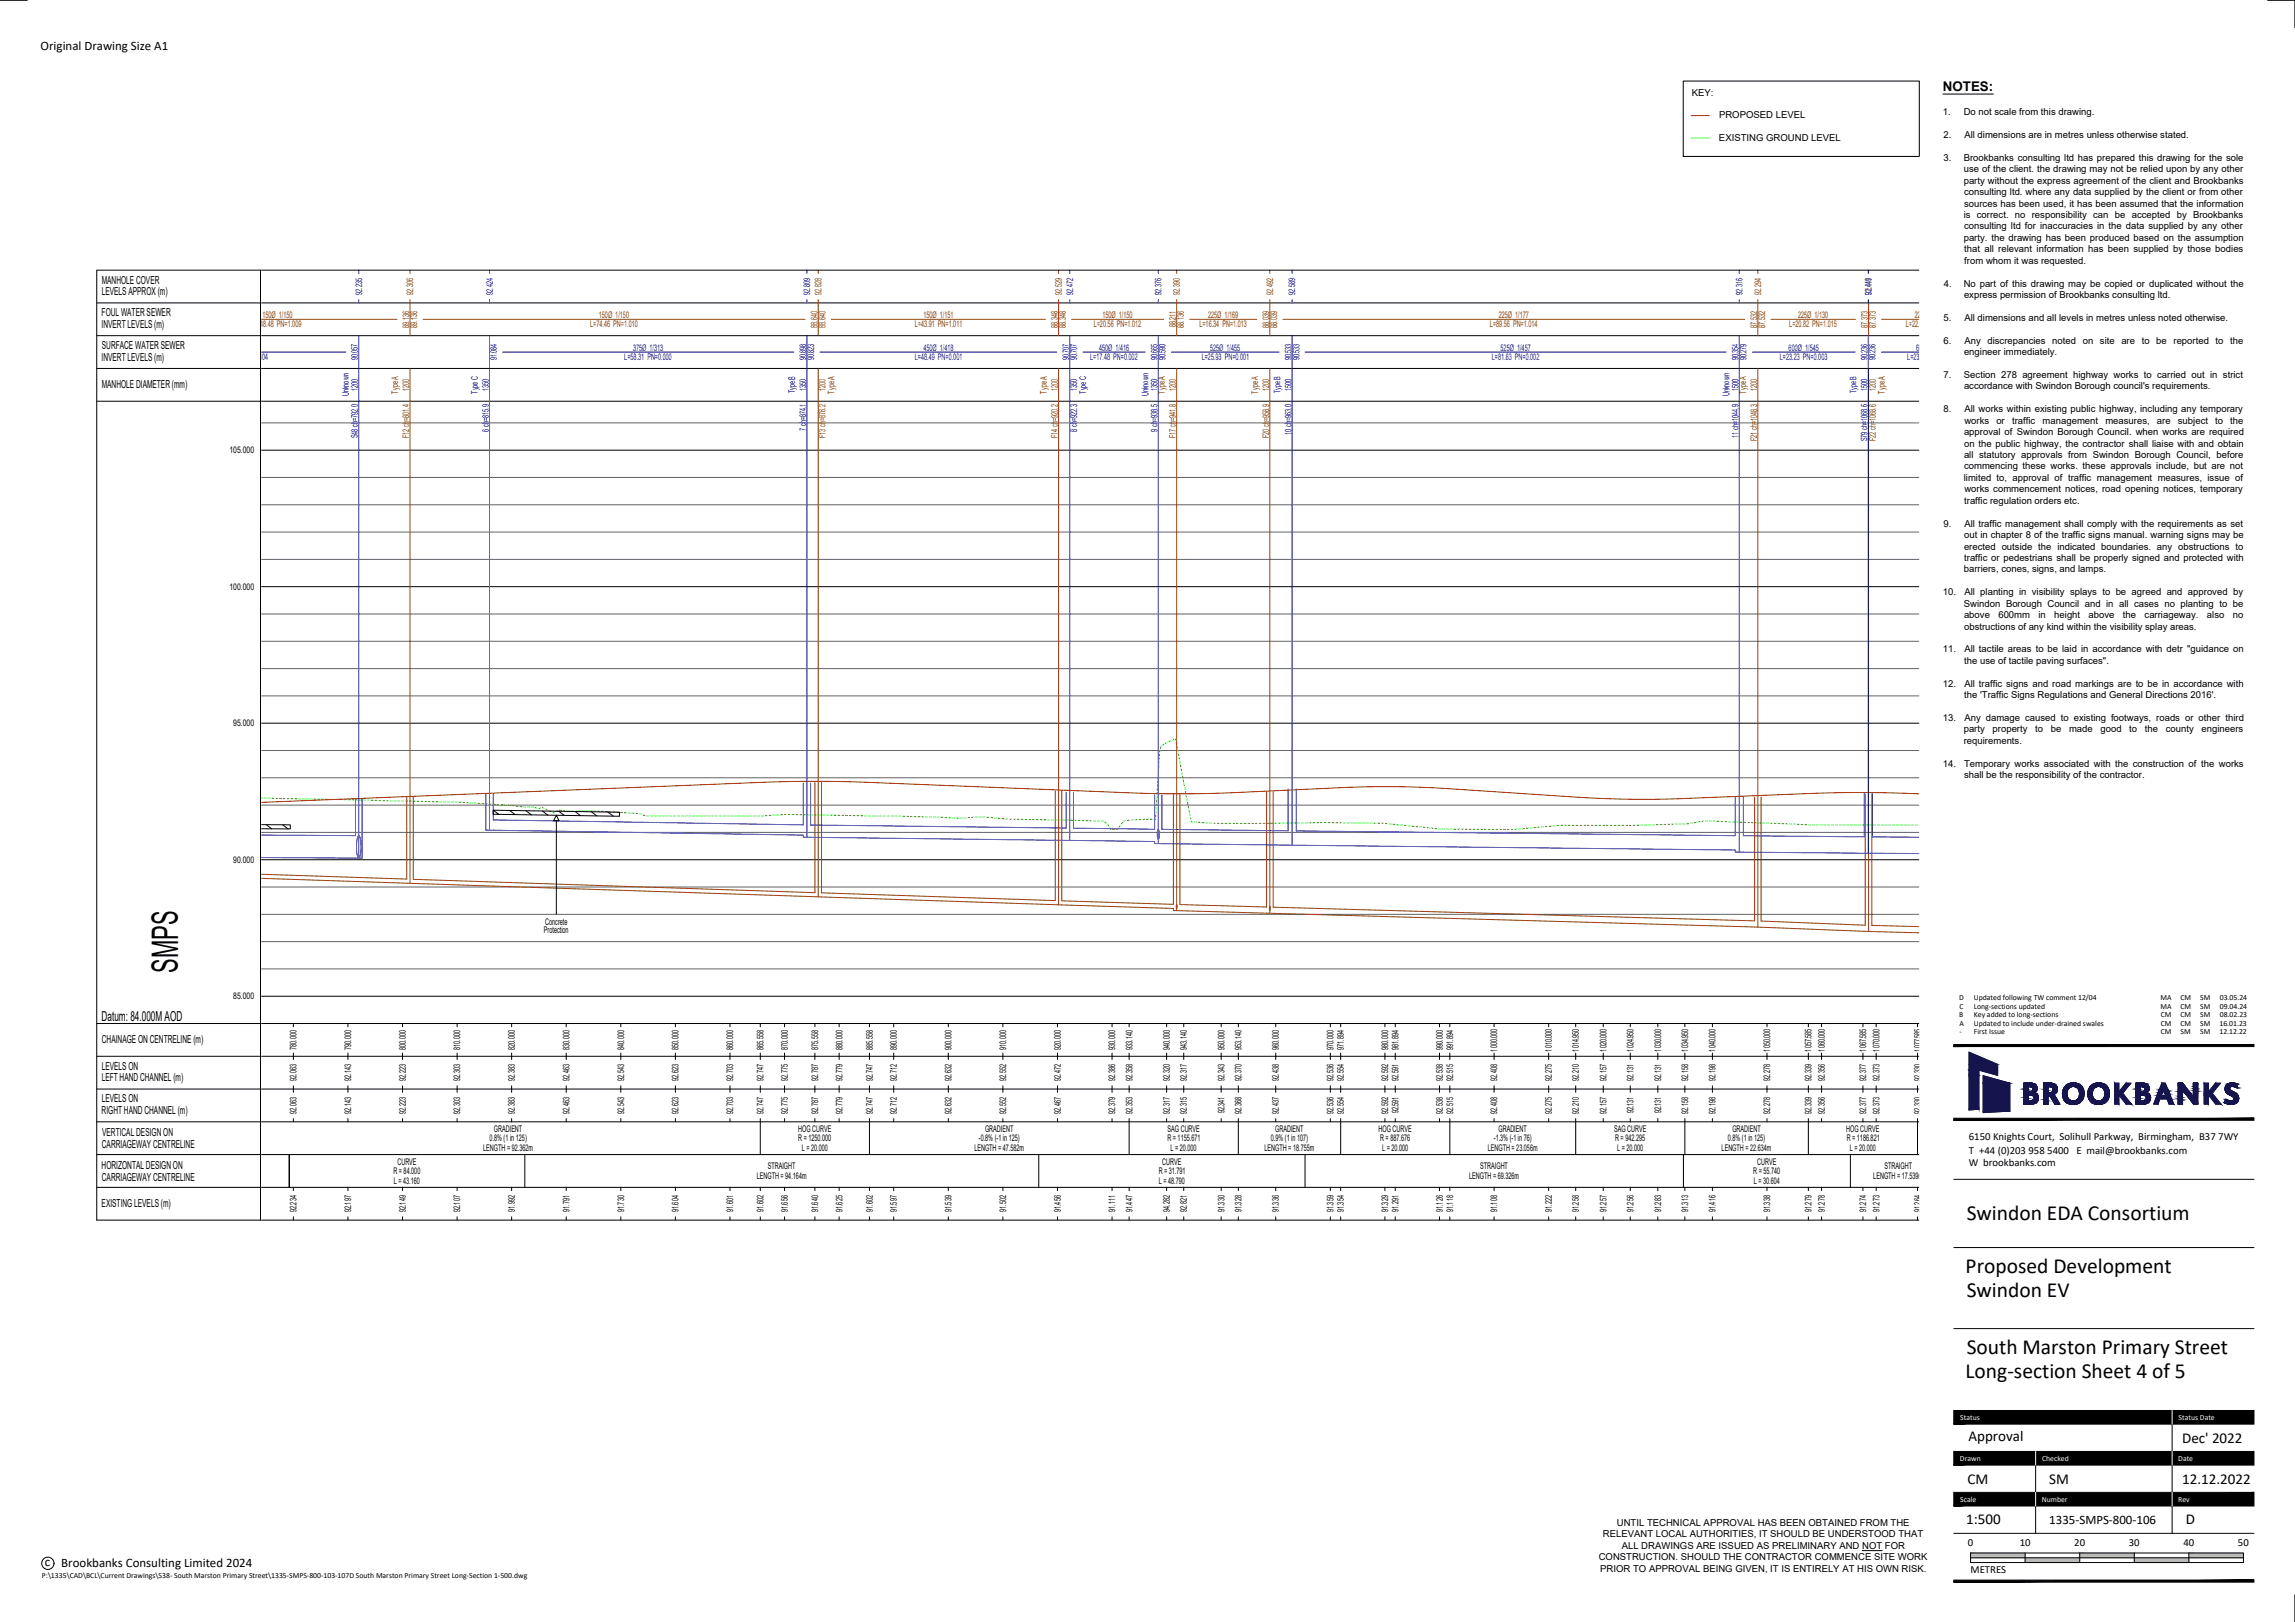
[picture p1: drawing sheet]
<svg xmlns="http://www.w3.org/2000/svg" width="841mm" height="594mm" viewBox="0 0 841 594" stroke-linecap="round" stroke-linejoin="round" font-family="sans-serif">
<defs><g id="words">
<text font-size="13.4" x="65.3" y="356.2" transform="rotate(-90 65.3 356.2)">SMPS</text>
<g font-size="7.9">
<text x="720.7" y="447">Swindon EDA Consortium</text>
<text x="720.3" y="466.3">Proposed Development</text>
<text x="720.7" y="475">Swindon EV</text>
<text x="720.7" y="496">South Marston Primary Street</text>
<text x="720.3" y="504.7">Long-section Sheet 4 of 5</text>
</g>
<g font-size="5.5">
<text x="721.4" y="527.8">Approval</text>
<text x="799.7" y="528.4">Dec' 2022</text>
<text x="721" y="543.4">CM</text>
<text x="751" y="543.4">SM</text>
<text x="799.7" y="543.4">12.12.2022</text>
<text x="720.5" y="558.3">1:500</text>
<text x="801" y="558.3">D</text>
</g>
<text font-size="5" x="37.2" y="373.8">Datum: 84.000M AOD</text>
<text font-size="4.9" x="712" y="33.4">NOTES:</text>
<g font-size="4.7">
<text x="14.9" y="18.4">Original Drawing Size A1</text>
<text x="751" y="558.1">1335-SMPS-800-106</text>
<text x="16.5" y="573.7">c</text>
<text x="22.5" y="573.9">Brookbanks Consulting Limited 2024</text>
</g>
<g font-size="4">
<text x="37.3" y="103.8">MANHOLE COVER</text>
<text x="37.3" y="108.2">LEVELS APPROX (m)</text>
<text x="37.3" y="115.8">FOUL WATER SEWER</text>
<text x="37.2" y="120.2">INVERT LEVELS (m)</text>
<text x="37.3" y="127.8">SURFACE WATER SEWER</text>
<text x="37.2" y="132.1">INVERT LEVELS (m)</text>
<text x="37.3" y="142">MANHOLE DIAMETER (mm)</text>
<text x="37.3" y="381.9">CHAINAGE ON CENTRELINE (m)</text>
<text x="37.3" y="391.8">LEVELS ON</text>
<text x="37.3" y="396.1">LEFT HAND CHANNEL (m)</text>
<text x="37.3" y="403.8">LEVELS ON</text>
<text x="37.3" y="408.1">RIGHT HAND CHANNEL (m)</text>
<text x="37.4" y="416.2">VERTICAL DESIGN ON</text>
<text x="37.3" y="420.5">CARRIAGEWAY CENTRELINE</text>
<text x="37.3" y="428.2">HORIZONTAL DESIGN ON</text>
<text x="37.3" y="432.5">CARRIAGEWAY CENTRELINE</text>
<text x="37.3" y="441.9">EXISTING LEVELS (m)</text>
</g>
<g font-size="3.9">
<text x="721.5" y="417.5">6150 Knights Court, Solihull Parkway, Birmingham, B37 7WY</text>
<text x="721.6" y="422.6">T +44 (0)203 958 5400 E mail@brookbanks.com</text>
<text x="721.5" y="427">W brookbanks.com</text>
<text x="721.1" y="566.2">0</text>
<text x="740.1" y="566.2">10</text>
<text x="760.1" y="566.2">20</text>
<text x="780.1" y="566.2">30</text>
<text x="800.1" y="566.2">40</text>
<text x="820.1" y="566.2">50</text>
<text x="722.1" y="576.3">METRES</text>
</g>
<g font-size="3.5">
<text x="620" y="35">KEY:</text>
<text x="630" y="43.4">PROPOSED LEVEL</text>
<text x="712" y="42.1">1.</text>
<text x="719.6" y="42.1">Do not scale from this drawing.</text>
<text x="629.9" y="51.8">EXISTING GROUND LEVEL</text>
<text x="712.3" y="50.5">2.</text>
<text x="719.9" y="50.5">All dimensions are in metres unless otherwise stated.</text>
<text x="712.2" y="58.8">3.</text>
<text x="719.6" y="58.8">Brookbanks consulting ltd has prepared this drawing for the sole</text>
<text x="630.1" y="60.1">SW DRAINAGE</text>
<text x="719.6" y="63">use of the client. the drawing may not be relied upon by any other</text>
<text x="719.6" y="67.3">party without the express agreement of the client and Brookbanks</text>
<text x="719.7" y="71.5">consulting ltd. where any data supplied by the client or from other</text>
<text x="719.8" y="75.7">sources has been used, it has been assumed that the information</text>
<text x="719.6" y="79.9">is correct. no responsibility can be accepted by Brookbanks</text>
<text x="719.6" y="88.2">party. the drawing has been produced based on the assumption</text>
<text x="719.7" y="84">consulting ltd for inaccuracies in the data supplied by any other</text>
<text x="719.8" y="92.4">that all relevant information has been supplied by those bodies</text>
<text x="719.8" y="96.6">from whom it was requested.</text>
<text x="712.3" y="105">4.</text>
<text x="719.6" y="105">No part of this drawing may be copied or duplicated without the</text>
<text x="719.7" y="109.2">express permission of Brookbanks consulting ltd.</text>
<text x="712.2" y="117.6">5.</text>
<text x="719.9" y="117.6">All dimensions and all levels in metres unless noted otherwise.</text>
<text x="712.2" y="125.9">6.</text>
<text x="719.9" y="125.9">Any discrepancies noted on site are to be reported to the</text>
<text x="719.7" y="130.1">engineer immediately.</text>
<text x="712.2" y="138.4">7.</text>
<text x="719.7" y="138.4">Section 278 agreement highway works to carried out in strict</text>
<text x="719.7" y="142.7">accordance with Swindon Borough council's requirements.</text>
<text x="712.2" y="151">8.</text>
<text x="719.9" y="151">All works within existing public highway, including any temporary</text>
<text x="719.9" y="155.2">works</text>
<text x="731.6" y="155.2">or</text>
<text x="737.4" y="155.2">traffic</text>
<text x="748.5" y="155.2">management</text>
<text x="771.5" y="155.2">measures,</text>
<text x="790.4" y="155.2">are</text>
<text x="798.1" y="155.2">subject</text>
<text x="811.8" y="155.2">to</text>
<text x="817.3" y="155.2">the</text>
<text x="719.7" y="159.4">approval of Swindon Borough Council. when works are required</text>
<text x="719.7" y="167.8">all statutory approvals from Swindon Borough Council, before</text>
<text x="719.8" y="163.6">on the public highway, the contractor shall liaise with and obtain</text>
<text x="719.7" y="172">commencing these works. these approvals include, but are not</text>
<text x="719.6" y="176.2">limited to, approval of traffic management measures, issue of</text>
<text x="719.8" y="184.5">traffic regulation orders etc.</text>
<text x="719.9" y="180.3">works commencement notices, road opening notices, temporary</text>
<text x="712.2" y="192.9">9.</text>
<text x="719.8" y="197.1">out in chapter 8 of the traffic signs manual. warning signs may be</text>
<text x="719.9" y="192.9">All traffic management shall comply with the requirements as set</text>
<text x="719.7" y="201.3">erected outside the indicated boundaries. any obstructions to</text>
<text x="719.6" y="209.7">barriers, cones, signs, and lamps.</text>
<text x="719.8" y="205.5">traffic or pedestrians shall be properly signed and protected with</text>
<text x="712" y="218">10.</text>
<text x="719.9" y="218">All planting in visibility splays to be agreed and approved by</text>
<text x="719.7" y="222.2">Swindon Borough Council and in all cases no planting to be</text>
<text x="719.7" y="226.4">above</text>
<text x="732.3" y="226.4">600mm</text>
<text x="747" y="226.4">in</text>
<text x="752.8" y="226.4">height</text>
<text x="765.4" y="226.4">above</text>
<text x="778" y="226.4">the</text>
<text x="785.9" y="226.4">carriageway.</text>
<text x="808.8" y="226.4">also</text>
<text x="818.2" y="226.4">no</text>
<text x="719.8" y="230.6">obstructions of any kind within the visibility splay areas.</text>
<text x="712" y="238.9">11.</text>
<text x="719.9" y="238.9">All tactile areas to be laid in accordance with detr &quot;guidance on</text>
<text x="719.8" y="243.2">the use of tactile paving surfaces&quot;.</text>
<text x="712" y="251.5">12.</text>
<text x="719.9" y="251.5">All traffic signs and road markings are to be in accordance with</text>
<text x="719.8" y="255.7">the 'Traffic Signs Regulations and General Directions 2016'.</text>
<text x="712" y="264.1">13.</text>
<text x="719.6" y="268.3">party</text>
<text x="719.9" y="264.1">Any damage caused to existing footways, roads or other third</text>
<text x="730.2" y="268.3">property</text>
<text x="745.8" y="268.3">to</text>
<text x="751.5" y="268.3">be</text>
<text x="758.2" y="268.3">made</text>
<text x="769.7" y="268.3">good</text>
<text x="780.3" y="268.3">to</text>
<text x="786" y="268.3">the</text>
<text x="793.7" y="268.3">county</text>
<text x="806.8" y="268.3">engineers</text>
<text x="719.6" y="272.5">requirements.</text>
<text x="712" y="280.8">14.</text>
<text x="719.8" y="280.8">Temporary works associated with the construction of the works</text>
<text x="719.8" y="285">shall be the responsibility of the contractor.</text>
<text x="587.4" y="563">RELEVANT LOCAL AUTHORITIES, IT SHOULD BE UNDERSTOOD THAT</text>
<text x="592.5" y="558.8">UNTIL TECHNICAL APPROVAL HAS BEEN OBTAINED FROM THE</text>
<text x="594.3" y="567.2">ALL DRAWINGS ARE ISSUED AS PRELIMINARY AND NOT FOR</text>
<text x="585.9" y="571.4">CONSTRUCTION. SHOULD THE CONTRACTOR COMMENCE SITE WORK</text>
<text x="586.4" y="575.6">PRIOR TO APPROVAL BEING GIVEN, IT IS ENTIRELY AT HIS OWN RISK.</text>
</g>
<g font-size="3.4" fill="#804000">
<text x="685.9" y="107.9" transform="rotate(-90 685.9 107.9)">92.411</text>
<text x="151.4" y="108" transform="rotate(-90 151.4 108)">92.306</text>
<text x="301" y="108" transform="rotate(-90 301 108)">92.828</text>
<text x="389.1" y="108" transform="rotate(-90 389.1 108)">92.529</text>
<text x="432.4" y="108" transform="rotate(-90 432.4 108)">92.390</text>
<text x="466.5" y="108" transform="rotate(-90 466.5 108)">92.492</text>
<text x="645.4" y="108" transform="rotate(-90 645.4 108)">92.294</text>
<text x="93" y="119.9">L=48.48 PN=1.009</text>
<text x="96.2" y="116.4">150Ø 1/150</text>
<text x="216.3" y="119.9">L=74.46 PN=1.010</text>
<text x="219.5" y="116.4">150Ø 1/150</text>
<text x="335.3" y="119.9">L=43.91 PN=1.011</text>
<text x="338.4" y="116.4">150Ø 1/151</text>
<text x="400.8" y="119.9">L=20.56 PN=1.012</text>
<text x="404" y="116.4">150Ø 1/150</text>
<text x="430.9" y="119.9" transform="rotate(-90 430.9 119.9)">88.211</text>
<text x="439.5" y="119.9">L=16.34 PN=1.013</text>
<text x="442.7" y="116.4">225Ø 1/169</text>
<text x="546" y="119.9">L=89.56 PN=1.014</text>
<text x="549.2" y="116.4">225Ø 1/177</text>
<text x="655.7" y="119.9">L=20.82 PN=1.015</text>
<text x="658.9" y="116.4">225Ø 1/130</text>
<text x="698.4" y="119.9">L=22.08 PN=1.016</text>
<text x="701.7" y="116.4">225Ø 1/184</text>
<text x="150" y="120" transform="rotate(-90 150 120)">89.136</text>
<text x="152.9" y="120" transform="rotate(-90 152.9 120)">89.136</text>
<text x="299.6" y="120" transform="rotate(-90 299.6 120)">88.640</text>
<text x="302.5" y="120" transform="rotate(-90 302.5 120)">88.640</text>
<text x="387.6" y="120" transform="rotate(-90 387.6 120)">88.348</text>
<text x="390.6" y="120" transform="rotate(-90 390.6 120)">88.348</text>
<text x="433.9" y="120" transform="rotate(-90 433.9 120)">88.136</text>
<text x="465.1" y="120" transform="rotate(-90 465.1 120)">88.039</text>
<text x="468" y="120" transform="rotate(-90 468 120)">88.039</text>
<text x="643.9" y="120" transform="rotate(-90 643.9 120)">87.532</text>
<text x="646.8" y="120" transform="rotate(-90 646.8 120)">87.532</text>
<text x="684.5" y="120" transform="rotate(-90 684.5 120)">87.373</text>
<text x="687.4" y="120" transform="rotate(-90 687.4 120)">87.373</text>
<text x="150" y="143.2" transform="rotate(-90 150 143.2)">1200</text>
<text x="302.5" y="143.2" transform="rotate(-90 302.5 143.2)">1200</text>
<text x="387.6" y="143.2" transform="rotate(-90 387.6 143.2)">1200</text>
<text x="430.9" y="143.2" transform="rotate(-90 430.9 143.2)">1200</text>
<text x="465.1" y="143.2" transform="rotate(-90 465.1 143.2)">1200</text>
<text x="643.9" y="143.2" transform="rotate(-90 643.9 143.2)">1200</text>
<text x="687.4" y="143.2" transform="rotate(-90 687.4 143.2)">1200</text>
<text x="145.9" y="144.2" transform="rotate(-90 145.9 144.2)">Type A</text>
<text x="305.8" y="144.2" transform="rotate(-90 305.8 144.2)">Type A</text>
<text x="383.6" y="144.2" transform="rotate(-90 383.6 144.2)">Type A</text>
<text x="426.9" y="144.2" transform="rotate(-90 426.9 144.2)">Type A</text>
<text x="461.1" y="144.2" transform="rotate(-90 461.1 144.2)">Type A</text>
<text x="639.9" y="144.2" transform="rotate(-90 639.9 144.2)">Type A</text>
<text x="690.8" y="144.2" transform="rotate(-90 690.8 144.2)">Type A</text>
<text x="150" y="160.4" transform="rotate(-90 150 160.4)">F12 ch=801.4</text>
<text x="302.5" y="160.4" transform="rotate(-90 302.5 160.4)">F13 ch=876.2</text>
<text x="387.6" y="160.4" transform="rotate(-90 387.6 160.4)">F14 ch=920.2</text>
<text x="430.9" y="160.4" transform="rotate(-90 430.9 160.4)">F17 ch=941.8</text>
<text x="465.1" y="160.4" transform="rotate(-90 465.1 160.4)">F20 ch=958.9</text>
<text x="643.9" y="161.5" transform="rotate(-90 643.9 161.5)">F21 ch=1048.3</text>
<text x="687.4" y="161.5" transform="rotate(-90 687.4 161.5)">F22 ch=1068.6</text>
</g>
<g font-size="3.4" fill="#00f">
<text x="132.7" y="108" transform="rotate(-90 132.7 108)">92.235</text>
<text x="180.6" y="108" transform="rotate(-90 180.6 108)">92.424</text>
<text x="296.9" y="108" transform="rotate(-90 296.9 108)">92.809</text>
<text x="393.2" y="108" transform="rotate(-90 393.2 108)">92.472</text>
<text x="425.7" y="108" transform="rotate(-90 425.7 108)">92.376</text>
<text x="474.7" y="108" transform="rotate(-90 474.7 108)">92.589</text>
<text x="638.6" y="108" transform="rotate(-90 638.6 108)">92.316</text>
<text x="685.8" y="108" transform="rotate(-90 685.8 108)">92.449</text>
<text x="80.9" y="131.9">L=41.83 PN=0.004</text>
<text x="228.8" y="131.9">L=58.31 PN=0.000</text>
<text x="232" y="128.4">375Ø 1/313</text>
<text x="335.3" y="131.9">L=48.49 PN=0.001</text>
<text x="338.4" y="128.4">450Ø 1/418</text>
<text x="399.5" y="131.9">L=17.48 PN=0.002</text>
<text x="402.8" y="128.4">450Ø 1/416</text>
<text x="440.4" y="131.9">L=25.93 PN=0.001</text>
<text x="443.4" y="128.4">525Ø 1/455</text>
<text x="546.7" y="131.9">L=81.83 PN=0.002</text>
<text x="549.9" y="128.4">525Ø 1/457</text>
<text x="652.3" y="131.9">L=23.23 PN=0.003</text>
<text x="655.5" y="128.4">600Ø 1/545</text>
<text x="698.9" y="131.9">L=23.33 PN=0.004</text>
<text x="702.2" y="128.4">600Ø 1/853</text>
<text x="131.2" y="132" transform="rotate(-90 131.2 132)">90.057</text>
<text x="182.1" y="132" transform="rotate(-90 182.1 132)">91.084</text>
<text x="295.4" y="132" transform="rotate(-90 295.4 132)">90.898</text>
<text x="298.3" y="132" transform="rotate(-90 298.3 132)">90.823</text>
<text x="391.8" y="132" transform="rotate(-90 391.8 132)">90.707</text>
<text x="394.7" y="132" transform="rotate(-90 394.7 132)">90.707</text>
<text x="424.2" y="132" transform="rotate(-90 424.2 132)">90.665</text>
<text x="427.1" y="132" transform="rotate(-90 427.1 132)">90.590</text>
<text x="473.2" y="132" transform="rotate(-90 473.2 132)">90.533</text>
<text x="476.2" y="132" transform="rotate(-90 476.2 132)">90.533</text>
<text x="637.1" y="132" transform="rotate(-90 637.1 132)">90.354</text>
<text x="640" y="132" transform="rotate(-90 640 132)">90.279</text>
<text x="684.4" y="132" transform="rotate(-90 684.4 132)">90.236</text>
<text x="687.3" y="132" transform="rotate(-90 687.3 132)">90.236</text>
<text x="131.2" y="143.2" transform="rotate(-90 131.2 143.2)">1200</text>
<text x="179.1" y="143.2" transform="rotate(-90 179.1 143.2)">1350</text>
<text x="295.4" y="143.2" transform="rotate(-90 295.4 143.2)">1350</text>
<text x="394.7" y="143.2" transform="rotate(-90 394.7 143.2)">1350</text>
<text x="424.2" y="143.2" transform="rotate(-90 424.2 143.2)">1350</text>
<text x="473.2" y="143.2" transform="rotate(-90 473.2 143.2)">1500</text>
<text x="637.1" y="143.2" transform="rotate(-90 637.1 143.2)">1500</text>
<text x="684.4" y="143.2" transform="rotate(-90 684.4 143.2)">1500</text>
<text x="127.8" y="145.2" transform="rotate(-90 127.8 145.2)">Unknown</text>
<text x="175.1" y="144.2" transform="rotate(-90 175.1 144.2)">Type C</text>
<text x="291.4" y="144.1" transform="rotate(-90 291.4 144.1)">Type B</text>
<text x="398.1" y="144.2" transform="rotate(-90 398.1 144.2)">Type C</text>
<text x="420.8" y="145.2" transform="rotate(-90 420.8 145.2)">Unknown</text>
<text x="469.2" y="144.1" transform="rotate(-90 469.2 144.1)">Type B</text>
<text x="633.7" y="145.2" transform="rotate(-90 633.7 145.2)">Unknown</text>
<text x="680.3" y="144.1" transform="rotate(-90 680.3 144.1)">Type B</text>
<text x="131.2" y="160.5" transform="rotate(-90 131.2 160.5)">S48 ch=792.0</text>
<text x="179.1" y="158.1" transform="rotate(-90 179.1 158.1)">6 ch=815.9</text>
<text x="295.4" y="157.8" transform="rotate(-90 295.4 157.8)">7 ch=874.1</text>
<text x="394.7" y="158.1" transform="rotate(-90 394.7 158.1)">8 ch=922.3</text>
<text x="424.2" y="158.1" transform="rotate(-90 424.2 158.1)">9 ch=938.5</text>
<text x="473.2" y="159.2" transform="rotate(-90 473.2 159.2)">10 ch=963.0</text>
<text x="637.1" y="160.3" transform="rotate(-90 637.1 160.3)">11 ch=1044.9</text>
<text x="684.4" y="161.6" transform="rotate(-90 684.4 161.6)">S79 ch=1068.6</text>
</g>
<g font-size="3.4">
<text x="84.1" y="166.1">105.000</text>
<text x="84.1" y="216.1">100.000</text>
<text x="85.5" y="266.1">95.000</text>
<text x="85.5" y="316.1">90.000</text>
<text x="199.3" y="341.7">Protection</text>
<text x="199.8" y="338.9">Concrete</text>
<text x="85.5" y="366.1">85.000</text>
<text x="95.1" y="384.5" transform="rotate(-90 95.1 384.5)">773.196</text>
<text x="108.7" y="384.5" transform="rotate(-90 108.7 384.5)">780.000</text>
<text x="128.7" y="384.5" transform="rotate(-90 128.7 384.5)">790.000</text>
<text x="148.7" y="384.5" transform="rotate(-90 148.7 384.5)">800.000</text>
<text x="168.7" y="384.5" transform="rotate(-90 168.7 384.5)">810.000</text>
<text x="188.7" y="384.5" transform="rotate(-90 188.7 384.5)">820.000</text>
<text x="208.7" y="384.5" transform="rotate(-90 208.7 384.5)">830.000</text>
<text x="228.7" y="384.5" transform="rotate(-90 228.7 384.5)">840.000</text>
<text x="248.7" y="384.5" transform="rotate(-90 248.7 384.5)">850.000</text>
<text x="268.7" y="384.5" transform="rotate(-90 268.7 384.5)">860.000</text>
<text x="279.8" y="384.5" transform="rotate(-90 279.8 384.5)">865.558</text>
<text x="288.7" y="384.5" transform="rotate(-90 288.7 384.5)">870.000</text>
<text x="299.8" y="384.5" transform="rotate(-90 299.8 384.5)">875.558</text>
<text x="308.7" y="384.5" transform="rotate(-90 308.7 384.5)">880.000</text>
<text x="319.8" y="384.5" transform="rotate(-90 319.8 384.5)">885.558</text>
<text x="328.7" y="384.5" transform="rotate(-90 328.7 384.5)">890.000</text>
<text x="348.7" y="384.5" transform="rotate(-90 348.7 384.5)">900.000</text>
<text x="368.7" y="384.5" transform="rotate(-90 368.7 384.5)">910.000</text>
<text x="388.7" y="384.5" transform="rotate(-90 388.7 384.5)">920.000</text>
<text x="408.7" y="384.5" transform="rotate(-90 408.7 384.5)">930.000</text>
<text x="415" y="384.5" transform="rotate(-90 415 384.5)">933.140</text>
<text x="428.7" y="384.5" transform="rotate(-90 428.7 384.5)">940.000</text>
<text x="435" y="384.5" transform="rotate(-90 435 384.5)">943.140</text>
<text x="448.7" y="384.5" transform="rotate(-90 448.7 384.5)">950.000</text>
<text x="455" y="384.5" transform="rotate(-90 455 384.5)">953.140</text>
<text x="468.7" y="384.5" transform="rotate(-90 468.7 384.5)">960.000</text>
<text x="488.7" y="384.5" transform="rotate(-90 488.7 384.5)">970.000</text>
<text x="492.5" y="384.5" transform="rotate(-90 492.5 384.5)">971.894</text>
<text x="508.7" y="384.5" transform="rotate(-90 508.7 384.5)">980.000</text>
<text x="512.5" y="384.5" transform="rotate(-90 512.5 384.5)">981.894</text>
<text x="528.7" y="384.5" transform="rotate(-90 528.7 384.5)">990.000</text>
<text x="532.5" y="384.5" transform="rotate(-90 532.5 384.5)">991.894</text>
<text x="548.7" y="385.1" transform="rotate(-90 548.7 385.1)">1000.000</text>
<text x="568.7" y="385.1" transform="rotate(-90 568.7 385.1)">1010.000</text>
<text x="578.6" y="385.1" transform="rotate(-90 578.6 385.1)">1014.950</text>
<text x="588.7" y="385.1" transform="rotate(-90 588.7 385.1)">1020.000</text>
<text x="598.6" y="385.1" transform="rotate(-90 598.6 385.1)">1024.950</text>
<text x="608.7" y="385.1" transform="rotate(-90 608.7 385.1)">1030.000</text>
<text x="618.6" y="385.1" transform="rotate(-90 618.6 385.1)">1034.950</text>
<text x="628.7" y="385.1" transform="rotate(-90 628.7 385.1)">1040.000</text>
<text x="648.7" y="385.1" transform="rotate(-90 648.7 385.1)">1050.000</text>
<text x="663.9" y="385.1" transform="rotate(-90 663.9 385.1)">1057.585</text>
<text x="668.7" y="385.1" transform="rotate(-90 668.7 385.1)">1060.000</text>
<text x="683.9" y="385.1" transform="rotate(-90 683.9 385.1)">1067.585</text>
<text x="688.7" y="385.1" transform="rotate(-90 688.7 385.1)">1070.000</text>
<text x="703.9" y="385.1" transform="rotate(-90 703.9 385.1)">1077.585</text>
<text x="95.1" y="396" transform="rotate(-90 95.1 396)">92.008</text>
<text x="108.7" y="396" transform="rotate(-90 108.7 396)">92.063</text>
<text x="128.7" y="396" transform="rotate(-90 128.7 396)">92.143</text>
<text x="148.7" y="396" transform="rotate(-90 148.7 396)">92.223</text>
<text x="168.7" y="396" transform="rotate(-90 168.7 396)">92.303</text>
<text x="188.7" y="396" transform="rotate(-90 188.7 396)">92.383</text>
<text x="208.7" y="396" transform="rotate(-90 208.7 396)">92.463</text>
<text x="228.7" y="396" transform="rotate(-90 228.7 396)">92.543</text>
<text x="248.7" y="396" transform="rotate(-90 248.7 396)">92.623</text>
<text x="268.7" y="396" transform="rotate(-90 268.7 396)">92.703</text>
<text x="279.8" y="396" transform="rotate(-90 279.8 396)">92.747</text>
<text x="288.7" y="396" transform="rotate(-90 288.7 396)">92.775</text>
<text x="299.8" y="396" transform="rotate(-90 299.8 396)">92.787</text>
<text x="308.7" y="396" transform="rotate(-90 308.7 396)">92.779</text>
<text x="319.8" y="396" transform="rotate(-90 319.8 396)">92.747</text>
<text x="328.7" y="396" transform="rotate(-90 328.7 396)">92.712</text>
<text x="348.7" y="396" transform="rotate(-90 348.7 396)">92.632</text>
<text x="368.7" y="396" transform="rotate(-90 368.7 396)">92.552</text>
<text x="388.7" y="396" transform="rotate(-90 388.7 396)">92.472</text>
<text x="408.7" y="396" transform="rotate(-90 408.7 396)">92.386</text>
<text x="415" y="396" transform="rotate(-90 415 396)">92.358</text>
<text x="428.7" y="396" transform="rotate(-90 428.7 396)">92.320</text>
<text x="435" y="396" transform="rotate(-90 435 396)">92.317</text>
<text x="448.7" y="396" transform="rotate(-90 448.7 396)">92.343</text>
<text x="455" y="396" transform="rotate(-90 455 396)">92.370</text>
<text x="468.7" y="396" transform="rotate(-90 468.7 396)">92.438</text>
<text x="488.7" y="396" transform="rotate(-90 488.7 396)">92.536</text>
<text x="492.5" y="396" transform="rotate(-90 492.5 396)">92.554</text>
<text x="508.7" y="396" transform="rotate(-90 508.7 396)">92.592</text>
<text x="512.5" y="395.8" transform="rotate(-90 512.5 395.8)">92.591</text>
<text x="528.7" y="396" transform="rotate(-90 528.7 396)">92.538</text>
<text x="532.5" y="396" transform="rotate(-90 532.5 396)">92.515</text>
<text x="548.7" y="396" transform="rotate(-90 548.7 396)">92.408</text>
<text x="568.7" y="396" transform="rotate(-90 568.7 396)">92.275</text>
<text x="578.6" y="396" transform="rotate(-90 578.6 396)">92.210</text>
<text x="588.7" y="396" transform="rotate(-90 588.7 396)">92.157</text>
<text x="598.6" y="395.8" transform="rotate(-90 598.6 395.8)">92.131</text>
<text x="608.7" y="395.8" transform="rotate(-90 608.7 395.8)">92.131</text>
<text x="618.6" y="396" transform="rotate(-90 618.6 396)">92.158</text>
<text x="628.7" y="396" transform="rotate(-90 628.7 396)">92.198</text>
<text x="648.7" y="396" transform="rotate(-90 648.7 396)">92.278</text>
<text x="663.9" y="396" transform="rotate(-90 663.9 396)">92.339</text>
<text x="668.7" y="396" transform="rotate(-90 668.7 396)">92.356</text>
<text x="683.9" y="396" transform="rotate(-90 683.9 396)">92.377</text>
<text x="688.7" y="396" transform="rotate(-90 688.7 396)">92.373</text>
<text x="703.9" y="396" transform="rotate(-90 703.9 396)">92.330</text>
<text x="95.1" y="408" transform="rotate(-90 95.1 408)">92.008</text>
<text x="108.7" y="408" transform="rotate(-90 108.7 408)">92.063</text>
<text x="128.7" y="408" transform="rotate(-90 128.7 408)">92.143</text>
<text x="148.7" y="408" transform="rotate(-90 148.7 408)">92.223</text>
<text x="168.7" y="408" transform="rotate(-90 168.7 408)">92.303</text>
<text x="188.7" y="408" transform="rotate(-90 188.7 408)">92.383</text>
<text x="208.7" y="408" transform="rotate(-90 208.7 408)">92.463</text>
<text x="228.7" y="408" transform="rotate(-90 228.7 408)">92.543</text>
<text x="248.7" y="408" transform="rotate(-90 248.7 408)">92.623</text>
<text x="268.7" y="408" transform="rotate(-90 268.7 408)">92.703</text>
<text x="279.8" y="408" transform="rotate(-90 279.8 408)">92.747</text>
<text x="288.7" y="408" transform="rotate(-90 288.7 408)">92.775</text>
<text x="299.8" y="408" transform="rotate(-90 299.8 408)">92.787</text>
<text x="308.7" y="408" transform="rotate(-90 308.7 408)">92.779</text>
<text x="319.8" y="408" transform="rotate(-90 319.8 408)">92.747</text>
<text x="328.7" y="408" transform="rotate(-90 328.7 408)">92.712</text>
<text x="348.7" y="408" transform="rotate(-90 348.7 408)">92.632</text>
<text x="368.7" y="408" transform="rotate(-90 368.7 408)">92.552</text>
<text x="388.7" y="408" transform="rotate(-90 388.7 408)">92.467</text>
<text x="408.7" y="408" transform="rotate(-90 408.7 408)">92.379</text>
<text x="415" y="408" transform="rotate(-90 415 408)">92.353</text>
<text x="428.7" y="408" transform="rotate(-90 428.7 408)">92.317</text>
<text x="435" y="408" transform="rotate(-90 435 408)">92.315</text>
<text x="448.7" y="407.8" transform="rotate(-90 448.7 407.8)">92.341</text>
<text x="455" y="408" transform="rotate(-90 455 408)">92.368</text>
<text x="468.7" y="408" transform="rotate(-90 468.7 408)">92.437</text>
<text x="488.7" y="408" transform="rotate(-90 488.7 408)">92.536</text>
<text x="492.5" y="408" transform="rotate(-90 492.5 408)">92.554</text>
<text x="508.7" y="408" transform="rotate(-90 508.7 408)">92.592</text>
<text x="512.5" y="407.8" transform="rotate(-90 512.5 407.8)">92.591</text>
<text x="528.7" y="408" transform="rotate(-90 528.7 408)">92.538</text>
<text x="532.5" y="408" transform="rotate(-90 532.5 408)">92.515</text>
<text x="548.7" y="408" transform="rotate(-90 548.7 408)">92.408</text>
<text x="568.7" y="408" transform="rotate(-90 568.7 408)">92.275</text>
<text x="578.6" y="408" transform="rotate(-90 578.6 408)">92.210</text>
<text x="588.7" y="408" transform="rotate(-90 588.7 408)">92.157</text>
<text x="598.6" y="407.8" transform="rotate(-90 598.6 407.8)">92.131</text>
<text x="608.7" y="407.8" transform="rotate(-90 608.7 407.8)">92.131</text>
<text x="618.6" y="408" transform="rotate(-90 618.6 408)">92.158</text>
<text x="628.7" y="408" transform="rotate(-90 628.7 408)">92.198</text>
<text x="648.7" y="408" transform="rotate(-90 648.7 408)">92.278</text>
<text x="663.9" y="408" transform="rotate(-90 663.9 408)">92.339</text>
<text x="668.7" y="408" transform="rotate(-90 668.7 408)">92.356</text>
<text x="683.9" y="408" transform="rotate(-90 683.9 408)">92.377</text>
<text x="688.7" y="408" transform="rotate(-90 688.7 408)">92.373</text>
<text x="703.9" y="408" transform="rotate(-90 703.9 408)">92.330</text>
<text x="179.4" y="418.1">0.8% (1 in 125)</text>
<text x="181" y="414.5">GRADIENT</text>
<text x="292.5" y="414.5">HOG CURVE</text>
<text x="292.5" y="418.1">R = 1250.000</text>
<text x="358.7" y="418.1">-0.8% (-1 in 125)</text>
<text x="361" y="414.5">GRADIENT</text>
<text x="427.8" y="418.1">R = 1155.671</text>
<text x="427.9" y="414.5">SAG CURVE</text>
<text x="465.7" y="418.1">0.9% (1 in 107)</text>
<text x="467.3" y="414.5">GRADIENT</text>
<text x="505.2" y="414.5">HOG CURVE</text>
<text x="505.8" y="418.1">R = 887.676</text>
<text x="547.4" y="418.1">-1.3% (-1 in 76)</text>
<text x="549.1" y="414.5">GRADIENT</text>
<text x="591.5" y="414.5">SAG CURVE</text>
<text x="591.9" y="418.1">R = 942.295</text>
<text x="633.2" y="418.1">0.8% (1 in 125)</text>
<text x="634.8" y="414.5">GRADIENT</text>
<text x="676.6" y="414.5">HOG CURVE</text>
<text x="676.7" y="418.1">R = 1186.821</text>
<text x="177.1" y="421.7">LENGTH = 92.362m</text>
<text x="293.8" y="421.7">L = 20.000</text>
<text x="357.1" y="421.7">LENGTH = 47.582m</text>
<text x="429" y="421.6">L = 20.000</text>
<text x="463.4" y="421.7">LENGTH = 18.755m</text>
<text x="506.5" y="421.7">L = 20.000</text>
<text x="545.2" y="421.7">LENGTH = 23.056m</text>
<text x="592.6" y="421.6">L = 20.000</text>
<text x="630.9" y="421.7">LENGTH = 22.634m</text>
<text x="677.9" y="421.7">L = 20.000</text>
<text x="144.2" y="430.1">R = 84.000</text>
<text x="145.6" y="426.5">CURVE</text>
<text x="277.3" y="431.9">LENGTH = 94.164m</text>
<text x="281.4" y="428.3">STRAIGHT</text>
<text x="424.6" y="430.1">R = 31.791</text>
<text x="425.9" y="426.5">CURVE</text>
<text x="538.4" y="431.9">LENGTH = 69.326m</text>
<text x="542.5" y="428.3">STRAIGHT</text>
<text x="642.5" y="430.1">R = 55.740</text>
<text x="644" y="426.5">CURVE</text>
<text x="686.5" y="431.9">LENGTH = 17.539m</text>
<text x="690.5" y="428.3">STRAIGHT</text>
<text x="144.4" y="433.6">L = 43.160</text>
<text x="424.6" y="433.6">L = 48.790</text>
<text x="642.7" y="433.6">L = 30.604</text>
<text x="95.1" y="444" transform="rotate(-90 95.1 444)">92.270</text>
<text x="108.7" y="444" transform="rotate(-90 108.7 444)">92.234</text>
<text x="128.7" y="444" transform="rotate(-90 128.7 444)">92.197</text>
<text x="148.7" y="444" transform="rotate(-90 148.7 444)">92.149</text>
<text x="168.7" y="444" transform="rotate(-90 168.7 444)">92.107</text>
<text x="188.7" y="443.9" transform="rotate(-90 188.7 443.9)">91.992</text>
<text x="208.7" y="443.8" transform="rotate(-90 208.7 443.8)">91.791</text>
<text x="228.7" y="444" transform="rotate(-90 228.7 444)">91.730</text>
<text x="248.7" y="444" transform="rotate(-90 248.7 444)">91.604</text>
<text x="268.7" y="443.8" transform="rotate(-90 268.7 443.8)">91.601</text>
<text x="279.8" y="443.9" transform="rotate(-90 279.8 443.9)">91.602</text>
<text x="288.7" y="444" transform="rotate(-90 288.7 444)">91.656</text>
<text x="299.8" y="444" transform="rotate(-90 299.8 444)">91.640</text>
<text x="308.7" y="444" transform="rotate(-90 308.7 444)">91.625</text>
<text x="319.8" y="443.9" transform="rotate(-90 319.8 443.9)">91.602</text>
<text x="328.7" y="444" transform="rotate(-90 328.7 444)">91.597</text>
<text x="348.7" y="444" transform="rotate(-90 348.7 444)">91.539</text>
<text x="368.7" y="443.9" transform="rotate(-90 368.7 443.9)">91.502</text>
<text x="388.7" y="444" transform="rotate(-90 388.7 444)">91.456</text>
<text x="408.7" y="443.8" transform="rotate(-90 408.7 443.8)">91.111</text>
<text x="415" y="444" transform="rotate(-90 415 444)">91.447</text>
<text x="428.7" y="443.9" transform="rotate(-90 428.7 443.9)">94.282</text>
<text x="435" y="443.8" transform="rotate(-90 435 443.8)">92.821</text>
<text x="448.7" y="444" transform="rotate(-90 448.7 444)">91.330</text>
<text x="455" y="444" transform="rotate(-90 455 444)">91.328</text>
<text x="468.7" y="444" transform="rotate(-90 468.7 444)">91.336</text>
<text x="488.7" y="444" transform="rotate(-90 488.7 444)">91.359</text>
<text x="492.5" y="444" transform="rotate(-90 492.5 444)">91.354</text>
<text x="508.7" y="444" transform="rotate(-90 508.7 444)">91.329</text>
<text x="512.5" y="443.8" transform="rotate(-90 512.5 443.8)">91.291</text>
<text x="528.7" y="444" transform="rotate(-90 528.7 444)">91.126</text>
<text x="532.5" y="444" transform="rotate(-90 532.5 444)">91.118</text>
<text x="548.7" y="444" transform="rotate(-90 548.7 444)">91.108</text>
<text x="568.7" y="443.9" transform="rotate(-90 568.7 443.9)">91.222</text>
<text x="578.6" y="444" transform="rotate(-90 578.6 444)">91.258</text>
<text x="588.7" y="444" transform="rotate(-90 588.7 444)">91.257</text>
<text x="598.6" y="444" transform="rotate(-90 598.6 444)">91.256</text>
<text x="608.7" y="444" transform="rotate(-90 608.7 444)">91.283</text>
<text x="618.6" y="444" transform="rotate(-90 618.6 444)">91.313</text>
<text x="628.7" y="444" transform="rotate(-90 628.7 444)">91.416</text>
<text x="648.7" y="444" transform="rotate(-90 648.7 444)">91.338</text>
<text x="663.9" y="444" transform="rotate(-90 663.9 444)">91.279</text>
<text x="668.7" y="444" transform="rotate(-90 668.7 444)">91.278</text>
<text x="683.9" y="444" transform="rotate(-90 683.9 444)">91.274</text>
<text x="688.7" y="444" transform="rotate(-90 688.7 444)">91.273</text>
<text x="703.9" y="444" transform="rotate(-90 703.9 444)">91.264</text>
</g>
<g font-size="2.8">
<text x="717.9" y="366.3">D</text>
<text x="718" y="369.4">C</text>
<text x="723.3" y="366.3">Updated following TW comment 12/04</text>
<text x="723.3" y="369.4">Long-sections updated</text>
<text x="791.7" y="366.3">MA</text>
<text x="791.7" y="369.4">MA</text>
<text x="799" y="366.3">CM</text>
<text x="799" y="369.4">CM</text>
<text x="806.3" y="366.3">SM</text>
<text x="806.3" y="369.4">SM</text>
<text x="813.5" y="366.3">03.05.24</text>
<text x="813.5" y="369.4">09.04.24</text>
<text x="717.9" y="372.6">B</text>
<text x="718.1" y="375.7">A</text>
<text x="723.3" y="372.6">Key added to long-sections</text>
<text x="723.3" y="375.7">Updated to include under-drained swales</text>
<text x="791.8" y="372.6">CM</text>
<text x="791.8" y="375.7">CM</text>
<text x="799" y="372.6">CM</text>
<text x="799" y="375.7">CM</text>
<text x="806.3" y="372.6">SM</text>
<text x="806.3" y="375.7">SM</text>
<text x="813.3" y="375.7">16.01.23</text>
<text x="813.5" y="372.6">08.02.23</text>
<text x="718.1" y="378.7">-</text>
<text x="723.3" y="378.7">First Issue</text>
<text x="791.8" y="378.7">CM</text>
<text x="799.1" y="378.7">SM</text>
<text x="806.3" y="378.7">SM</text>
<text x="813.3" y="378.7">12.12.22</text>
<text x="15.4" y="577.9">P:\1335\CAD\BCL\Current Drawings\S38- South Marston Primary Street\1335-SMPS-800-103-107D South Marston Primary Street Long-Section 1-500.dwg</text>
</g>
<g font-size="2.8" fill="#fafafa">
<text x="718.4" y="520">Status</text>
<text x="798.4" y="520">Status Date</text>
<text x="718.2" y="535">Drawn</text>
<text x="748.3" y="535.1">Checked</text>
<text x="798.2" y="535">Date</text>
<text x="718.4" y="550.1">Scale</text>
<text x="748.2" y="550.1">Number</text>
<text x="798.2" y="550">Rev</text>
</g>
</g></defs>
<!-- layer: VA-GRADE -->
<path d="M626.4 42.3h-6.6" fill="none" stroke="#f00" stroke-width=".37"/>
<!-- layer: SECT-SURFACE -->
<path d="M626.4 50.5h-6.6" fill="none" stroke="#0f0" stroke-width=".37"/>
<!-- layer: BCL_Breakline -->
<g fill="none" stroke="#000" stroke-width=".37">
<path d="M95.5 98.9v348M703.3 98.9h-667.8v348h667.8M35.5 110.9h667.8M35.5 135h667.8M35.5 123h667.8M35.5 147h667.8M95.5 164.9h607.8M95.5 214.9h607.8M95.5 264.9h607.8M95.5 314.9h607.8M35.5 374.9h667.8M95.5 364.9h607.8"/>
<path d="M107.5 374.9v1.2M127.5 374.9v1.2M147.5 374.9v1.2M167.5 374.9v1.2M187.5 374.9v1.2M207.5 374.9v1.2M227.5 374.9v1.2M247.5 374.9v1.2M267.5 374.9v1.2M278.6 374.9v1.2M287.5 374.9v1.2M298.6 374.9v1.2"/>
<path d="M307.5 374.9v1.2M318.6 374.9v1.2M327.5 374.9v1.2M347.5 374.9v1.2M367.5 374.9v1.2M387.5 374.9v1.2M407.5 374.9v1.2M413.8 374.9v1.2M427.5 374.9v1.2M433.8 374.9v1.2M447.5 374.9v1.2M453.8 374.9v1.2"/>
<path d="M467.5 374.9v1.2M487.5 374.9v1.2M491.3 374.9v1.2M507.5 374.9v1.2M511.3 374.9v1.2M527.5 374.9v1.2M531.3 374.9v1.2M547.5 374.9v1.2M567.5 374.9v1.2M577.4 374.9v1.2M587.5 374.9v1.2M597.4 374.9v1.2"/>
<path d="M607.5 374.9v1.2M617.4 374.9v1.2M627.5 374.9v1.2M647.5 374.9v1.2M662.7 374.9v1.2M667.5 374.9v1.2M682.7 374.9v1.2M687.5 374.9v1.2M702.7 374.9v1.2M35.5 386.9h667.8M35.5 398.9h667.8M107.5 385.7v2.4"/>
<path d="M107.5 397.7v2.4M127.5 385.7v2.4M127.5 397.7v2.4M147.5 385.7v2.4M147.5 397.7v2.4M167.5 385.7v2.4M167.5 397.7v2.4M187.5 385.7v2.4M187.5 397.7v2.4M207.5 385.7v2.4M207.5 397.7v2.4M227.5 385.7v2.4"/>
<path d="M227.5 397.7v2.4M247.5 385.7v2.4M247.5 397.7v2.4M267.5 385.7v2.4M267.5 397.7v2.4M278.6 385.7v2.4M278.6 397.7v2.4M287.5 385.7v2.4M287.5 397.7v2.4M298.6 385.7v2.4M298.6 397.7v2.4M307.5 385.7v2.4"/>
<path d="M307.5 397.7v2.4M318.6 385.7v2.4M318.6 397.7v2.4M327.5 385.7v2.4M327.5 397.7v2.4M347.5 385.7v2.4M347.5 397.7v2.4M367.5 385.7v2.4M367.5 397.7v2.4M387.5 385.7v2.4M387.5 397.7v2.4M407.5 385.7v2.4"/>
<path d="M407.5 397.7v2.4M413.8 385.7v2.4M413.8 397.7v2.4M427.5 385.7v2.4M427.5 397.7v2.4M433.8 385.7v2.4M433.8 397.7v2.4M447.5 385.7v2.4M447.5 397.7v2.4M453.8 385.7v2.4M453.8 397.7v2.4M467.5 385.7v2.4"/>
<path d="M467.5 397.7v2.4M487.5 385.7v2.4M487.5 397.7v2.4M491.3 385.7v2.4M491.3 397.7v2.4M507.5 385.7v2.4M507.5 397.7v2.4M511.3 385.7v2.4M511.3 397.7v2.4M527.5 385.7v2.4M527.5 397.7v2.4M531.3 385.7v2.4"/>
<path d="M531.3 397.7v2.4M547.5 385.7v2.4M547.5 397.7v2.4M567.5 385.7v2.4M567.5 397.7v2.4M577.4 385.7v2.4M577.4 397.7v2.4M587.5 385.7v2.4M587.5 397.7v2.4M597.4 385.7v2.4M597.4 397.7v2.4M607.5 385.7v2.4"/>
<path d="M607.5 397.7v2.4M617.4 385.7v2.4M617.4 397.7v2.4M627.5 385.7v2.4M627.5 397.7v2.4M647.5 385.7v2.4M647.5 397.7v2.4M662.7 385.7v2.4M662.7 397.7v2.4M667.5 385.7v2.4M667.5 397.7v2.4M682.7 385.7v2.4"/>
<path d="M682.7 397.7v2.4M687.5 385.7v2.4M687.5 397.7v2.4M702.7 385.7v2.4M702.7 397.7v2.4M35.5 410.9h667.8M107.5 409.7v1.2M127.5 409.7v1.2M147.5 409.7v1.2M167.5 409.7v1.2M187.5 409.7v1.2M207.5 409.7v1.2"/>
<path d="M227.5 409.7v1.2M247.5 409.7v1.2M267.5 409.7v1.2M278.6 409.7v13.2M287.5 409.7v1.2M298.6 409.7v1.2M307.5 409.7v1.2M318.6 409.7v13.2M327.5 409.7v1.2M347.5 409.7v1.2M367.5 409.7v1.2M387.5 409.7v1.2"/>
<path d="M407.5 409.7v1.2M413.8 409.7v13.2M427.5 409.7v1.2M433.8 409.7v1.2M447.5 409.7v1.2M453.8 409.7v13.2M467.5 409.7v1.2M487.5 409.7v1.2M491.3 409.7v13.2M507.5 409.7v1.2M511.3 409.7v1.2M527.5 409.7v1.2"/>
<path d="M531.3 409.7v13.2M547.5 409.7v1.2M567.5 409.7v1.2M577.4 409.7v13.2M587.5 409.7v1.2M597.4 409.7v1.2M607.5 409.7v1.2M617.4 409.7v13.2M627.5 409.7v1.2M647.5 409.7v1.2M662.7 409.7v13.2M667.5 409.7v1.2"/>
<path d="M682.7 409.7v1.2M687.5 409.7v1.2M702.7 409.7v13.2M35.5 422.9h667.8M35.5 434.9h667.8M106 422.9v12v-12M107.5 434.9v1.2M127.5 434.9v1.2M147.5 434.9v1.2M167.5 434.9v1.2M187.5 434.9v1.2M192.3 422.9v12"/>
<path d="M207.5 434.9v1.2M227.5 434.9v1.2M247.5 434.9v1.2M267.5 434.9v1.2M278.6 434.9v1.2M287.5 434.9v1.2M298.6 434.9v1.2M307.5 434.9v1.2M318.6 434.9v1.2M327.5 434.9v1.2M347.5 434.9v1.2M367.5 434.9v1.2"/>
<path d="M380.7 422.9v12M387.5 434.9v1.2M407.5 434.9v1.2M413.8 434.9v1.2M427.5 434.9v1.2M433.8 434.9v1.2M447.5 434.9v1.2M453.8 434.9v1.2M467.5 434.9v1.2M478.2 422.9v12M487.5 434.9v1.2M491.3 434.9v1.2"/>
<path d="M507.5 434.9v1.2M511.3 434.9v1.2M527.5 434.9v1.2M531.3 434.9v1.2M547.5 434.9v1.2M567.5 434.9v1.2M577.4 434.9v1.2M587.5 434.9v1.2M597.4 434.9v1.2M607.5 434.9v1.2M616.9 422.9v12M617.4 434.9v1.2"/>
<path d="M627.5 434.9v1.2M647.5 434.9v1.2M662.7 434.9v1.2M667.5 434.9v1.2M678.1 422.9v12M682.7 434.9v1.2M687.5 434.9v1.2M702.7 434.9v1.2M107.5 445.7v1.2M127.5 445.7v1.2M147.5 445.7v1.2M167.5 445.7v1.2"/>
<path d="M187.5 445.7v1.2M207.5 445.7v1.2M227.5 445.7v1.2M247.5 445.7v1.2M267.5 445.7v1.2M278.6 445.7v1.2M287.5 445.7v1.2M298.6 445.7v1.2M307.5 445.7v1.2M318.6 445.7v1.2M327.5 445.7v1.2M347.5 445.7v1.2"/>
<path d="M367.5 445.7v1.2M387.5 445.7v1.2M407.5 445.7v1.2M413.8 445.7v1.2M427.5 445.7v1.2M433.8 445.7v1.2M447.5 445.7v1.2M453.8 445.7v1.2M467.5 445.7v1.2M487.5 445.7v1.2M491.3 445.7v1.2M507.5 445.7v1.2"/>
<path d="M511.3 445.7v1.2M527.5 445.7v1.2M531.3 445.7v1.2M547.5 445.7v1.2M567.5 445.7v1.2M577.4 445.7v1.2M587.5 445.7v1.2M597.4 445.7v1.2M607.5 445.7v1.2M617.4 445.7v1.2M627.5 445.7v1.2M647.5 445.7v1.2"/>
<path d="M662.7 445.7v1.2M667.5 445.7v1.2M682.7 445.7v1.2M687.5 445.7v1.2M702.7 445.7v1.2"/>
</g>
<g fill="none" stroke="#646464" stroke-width=".37">
<path d="M95.5 154.9h.2M95.7 154.9h607.6M95.5 174.9h607.8M95.5 194.9h607.8M95.5 184.9h607.8M95.5 204.9h607.8M95.5 234.9h607.8M95.5 224.9h607.8M95.5 254.9h607.8M95.5 244.9h607.8M95.5 274.9h607.8M95.5 294.9h607.8"/>
<path d="M95.5 284.9h607.8M95.5 304.9h607.8M95.5 334.9h607.8M95.5 324.9h607.8M95.5 354.9h607.8M95.5 344.9h607.8"/>
</g>
<!-- layer: Proposed Centreline Long-Section SMPS Rev 4|EXISTING_GROUND -->
<g fill="none" stroke="#0f0" stroke-width=".37">
<path d="M424.8 279l-.1 .7M424.8 277.6v.7M424.9 276.2v.7M425.1 274.8l-.1 .7M425.4 273.5l-.1 .7M426.5 272.6l-.6 .4M427.7 272l-.6 .3M428.9 271.3l-.6 .3M430.2 270.8l-.6 .2M430.8 270.5l.1 .7M431.1 271.9l.1 .7M431.3 273.3l.1 .7"/>
<path d="M431.6 274.7l.1 .7M431.8 276l.1 .7M432.1 277.4l.1 .7M432.3 278.8l.2 .7M95.7 292.2l.4 .1M96.8 292.3h.7M98.3 292.3h.7M99.7 292.4h.7M101 292.4h.7M102.4 292.5h.7M103.8 292.5h.7M105.2 292.5h.7"/>
<path d="M106.6 292.5h.7M108 292.6h.7M109.5 292.6h.7M110.8 292.6h.7M112.2 292.6h.7M113.6 292.7h.7M115 292.7h.7M116.4 292.7h.7M117.8 292.7h.7M119.2 292.7l.8 .1M120.6 292.8h.7M122 292.8h.7"/>
<path d="M123.4 292.8l.7 .1M124.8 292.9h.7M126.2 292.9h.7M127.6 292.9h.7M129.7 292.9h-.7M130.4 292.9l.7 .1M131.8 293h.7M133.2 293h.7M134.6 293.1h.7M136 293.1h.7M137.4 293.2h.7M138.8 293.2h.7"/>
<path d="M140.2 293.2l.7 .1M141.6 293.3h.7M143 293.3h.7M144.4 293.3h.7M145.8 293.4h.7M147.2 293.4h.7M148.6 293.4h.7M150 293.4h.7M151.4 293.5h.7M152.8 293.5h.7M154.2 293.5h.7M155.6 293.6h.7"/>
<path d="M157 293.6h.7M158.4 293.6h.7M159.8 293.6l.7 .1M161.2 293.7h.7M162.6 293.7h.7M164 293.7h.7M165.4 293.8h.7M166.8 293.8h.7M168.2 293.8h.7M169.6 293.9h.7M171 294h.7M172.4 294.1h.7"/>
<path d="M173.8 294.1l.7 .1M175.2 294.2l.7 .1M176.6 294.3l.7 .1M178 294.4h.7M179.4 294.5h.7M180.8 294.6h.7M182.2 294.7h.7M183.6 294.8h.7M185 294.9h.7M186.4 294.9h.7M187.8 295l.6 .1M189.1 295.3l.7 .1"/>
<path d="M190.5 295.4l.7 .1M191.9 295.5h.7M193.3 295.6h.7M194.7 295.5l.7 .1M196.1 295.8l.7 .2M198.1 296l-.7 .2M198.8 295.7l.6 .4M200 296.3l.6 .4M201.3 297l.6 .3M203.2 297.6h-.7M204.4 297l-.6 .3M205.1 296.7l.7 .1"/>
<path d="M206.5 296.9h.7M207.9 297h.7M209.3 297.1l.7 .1M211.3 297.2h-.6M212.7 297l-.7 .1M213.4 297h.7M214.8 297h.7M216.2 297h.7M217.6 297h.7M219 297.1h.7M220.4 297.2h.7M221.8 297.2l.7 .1"/>
<path d="M223.2 297.3l.7 .1M224.6 297.4h.7M226 297.5h.7M227.4 297.6h.7M228.8 297.7h.7M230.2 297.7l.7 .1M231.6 297.8l.7 .1M233 297.9l.7 .1M234.4 298.1l.7 .2M235.7 298.6l.7 .2M237.8 298.8l-.7 .1M238.5 298.8h.7"/>
<path d="M239.9 298.8h.7M241.3 298.8h.7M242.7 298.8h.7M244.1 298.8h.7M245.5 298.8h.7M246.9 298.8h.7M248.3 298.8h.7M249.7 298.8h.7M251.1 298.8h.7M252.5 298.8h.7M253.9 298.8l.7 .1M255.3 298.9h.7"/>
<path d="M256.7 298.9h.7M258.1 298.9h.7M259.5 298.9h.7M260.9 298.9h.7M262.3 298.9h.7M263.7 298.9h.7M265.1 298.9h.7M266.5 298.9h.7M267.9 298.9h.7M269.3 298.9h.7M270.7 298.9h.7M272.1 298.9h.7"/>
<path d="M273.5 298.9h.7M274.9 298.9h.7M276.3 298.9h.7M278.4 298.9h-.7M279.8 298.8h-.7M281.2 298.7l-.7 .1M282.6 298.6l-.7 .1M284 298.5l-.7 .1M285.4 298.5h-.7M286.8 298.4h-.7M288.2 298.3h-.7M288.9 298.3h.7"/>
<path d="M290.3 298.3h.7M291.7 298.4h.7M293.1 298.4h.7M294.4 298.4h.7M295.8 298.4h.7M297.3 298.5h.7M298.7 298.5h.7M300.1 298.5h.7M301.5 298.5h.7M302.9 298.5l.7 .1M304.2 298.6h.7M305.6 298.6h.7"/>
<path d="M307 298.6h.8M308.5 298.7h.7M309.9 298.7h.7M311.3 298.7h.7M312.7 298.7h.7M314 298.7h.7M315.4 298.8h.7M316.8 298.8h.7M318.3 298.8l.7 .1M319.7 298.9h.7M321.1 298.9h.7M322.5 298.9h.7"/>
<path d="M323.8 298.9h.7M325.2 298.9h.7M326.6 298.9h.7M328 298.9h.8M329.5 298.9l.7 .1M330.9 299h.7M332.3 299h.7M333.7 299l.6 .1M335 299.1h.7M336.4 299.1h.7M337.8 299.1l.7 .1M339.2 299.2h.8"/>
<path d="M340.7 299.2h.7M342.1 299.2l.7 .1M343.5 299.3h.6M344.8 299.3l.7 .1M346.2 299.4l.7 .1M347.6 299.5h.7M349 299.6h.7M350.4 299.7h.7M352.5 299.6l-.7 .1M353.9 299.5l-.7 .1M355.3 299.4l-.7 .1M356.7 299.3l-.7 .1"/>
<path d="M358.1 299.2l-.7 .1M358.8 299.2h.7M360.2 299.3h.7M361.6 299.4h.7M363 299.4l.7 .1M364.4 299.6h.7M365.8 299.7l.7 .1M367.2 299.8l.7 .1M423.4 300l-.5 .1M423.5 298.6v.7M423.6 297.2v.7M423.7 295.8v.7"/>
<path d="M423.8 294.4l-.1 .7M423.9 293l-.1 .7M424 291.6l-.1 .7M424.1 290.2l-.1 .7M424.1 288.8v.7M424.2 287.4v.7M424.3 286v.7M424.4 284.6l-.1 .7M424.5 283.2v.7M424.6 281.8l-.1 .7M424.7 280.4l-.1 .7M432.6 280.2l.1 .7"/>
<path d="M432.8 281.6l.2 .7M433.1 282.9l.1 .7M433.3 284.3l.2 .7M433.6 285.7l.1 .7M433.9 287.1l.1 .7M434.1 288.4l.2 .7M434.4 289.8l.1 .7M434.6 291.2l.2 .7M434.9 292.6l.1 .7M435.2 293.9l.1 .7M435.4 295.3l.2 .7M435.7 296.7l.1 .7"/>
<path d="M436 298.1l.1 .6M436.2 299.4l.2 .7M368.6 300l.7 .1M370 300.1h.7M371.4 300.1h.7M372.8 300.1h.7M374.2 300.1h.7M375.6 300.1l.7 .1M377 300.2h.7M378.4 300.2h.7M379.8 300.2h.7M381.2 300.2h.7"/>
<path d="M382.6 300.2h.7M384 300.3h.7M385.4 300.3h.7M386.8 300.3h.7M388.2 300.3h.7M389.6 300.4h.7M391 300.4h.7M392.4 300.4l.7 .1M393.8 300.5h.7M395.2 300.5h.7M396.6 300.5l.7 .1M398 300.6h.7"/>
<path d="M399.4 300.6h.7M400.8 300.6l.7 .1M402.2 300.7h.7M403.6 300.7l.7 .1M404.9 301.1l.6 .3M406 301.9l.3 .6M406.7 303.1l.3 .7M407.7 303.8h.7M409.6 303.5l-.5 .3M410.5 302.4l-.4 .5M411.3 301.3l-.4 .5M412.4 300.6l-.6 .1"/>
<path d="M413.8 300.4l-.7 .1M415.2 300.3h-.7M416.6 300.2l-.7 .1M418 300.2h-.7M419.4 300.1h-.7M420.8 300.1h-.7M421.5 300.1h.7M436.5 300.8l.5 .2M437.7 301.1h.7M439.1 301.2h.7M440.5 301.3h.7M441.9 301.4h.7"/>
<path d="M443.3 301.4l.7 .1M444.7 301.5l.7 .1M446.1 301.6h.7M447.5 301.6h.7M448.9 301.6h.7M450.3 301.6h.7M451.7 301.6h.7M453.1 301.6h.7M454.5 301.6h.7M455.9 301.6h.7M457.3 301.6h.7M458.7 301.6h.7"/>
<path d="M460.1 301.6h.7M461.5 301.6h.7M462.9 301.6h.7M465 301.6h-.7M466.4 301.5l-.7 .1M467.1 301.5h.7M468.5 301.5h.7M469.9 301.5h.7M471.3 301.5h.7M472.7 301.4h.7M474.1 301.4h.7M475.5 301.4h.7"/>
<path d="M477.6 301.4h-.7M479 301.4h-.7M480.4 301.3l-.7 .1M481.8 301.3h-.7M483.2 301.3h-.7M484.6 301.3h-.7M485.3 301.3h.7M486.7 301.3h.7M488.1 301.3h.7M489.5 301.3h.7M490.9 301.3h.7M492.3 301.4h.7"/>
<path d="M493.7 301.4h.7M495.1 301.4h.7M496.5 301.4h.7M497.9 301.4h.7M499.3 301.4l.7 .1M500.7 301.5h.7M502.1 301.5h.7M503.5 301.5h.7M504.9 301.5h.7M506.3 301.5l.7 .1M507.7 301.6l.7 .1M509.1 301.7l.7 .1"/>
<path d="M510.5 301.9l.7 .1M511.9 302l.7 .1M513.3 302.2l.7 .1M514.7 302.3l.7 .1M516.1 302.5h.7M517.4 302.6l.7 .1M518.8 302.7l.7 .1M520.2 302.9l.7 .1M521.6 303l.7 .1M523 303.2h.7M524.4 303.3l.7 .1M525.8 303.4l.7 .1"/>
<path d="M527.2 303.6h.7M528.6 303.7h.7M530 303.7h.7M531.4 303.7h.7M532.8 303.7h.7M534.2 303.7h.7M535.6 303.7h.7M537 303.7h.7M538.4 303.7l.7 .1M539.8 303.8h.7M541.2 303.8h.7M542.6 303.8h.7"/>
<path d="M544 303.8h.7M545.4 303.8h.7M546.8 303.8h.7M548.2 303.8h.7M549.6 303.8h.7M551 303.8h.7M552.4 303.8h.7M554.5 303.8h-.7M555.9 303.7l-.7 .1M557.3 303.6h-.7M558.7 303.5h-.7M560.1 303.3l-.7 .1"/>
<path d="M561.5 303.2l-.7 .1M562.9 303.1h-.7M564.3 303h-.7M565.7 302.8l-.7 .1M567.1 302.7l-.7 .1M568.5 302.6l-.7 .1M569.8 302.5h-.6M571.2 302.3l-.7 .1M571.9 302.3h.7M573.3 302.3h.7M574.7 302.3h.7M576.1 302.3h.7"/>
<path d="M577.5 302.3h.7M578.9 302.3h.7M580.3 302.3h.7M581.7 302.3h.7M583.1 302.3h.7M584.5 302.3h.7M585.9 302.3h.7M587.3 302.3h.7M588.7 302.3h.7M590.1 302.3h.7M591.5 302.3h.7M592.9 302.3h.7"/>
<path d="M594.3 302.3h.7M595.7 302.3h.7M597.1 302.3h.7M599.2 302.3h-.7M600.6 302.3h-.7M602 302.2h-.7M603.4 302.2h-.7M604.8 302.1h-.7M606.2 302.1h-.7M607.6 302l-.7 .1M609 302h-.7M610.4 302h-.7"/>
<path d="M611.8 301.9h-.7M613.2 301.9h-.7M614.6 301.8l-.7 .1M616 301.8h-.7M617.4 301.7l-.7 .1M618.8 301.7h-.7M620.2 301.4l-.7 .2M621.6 301.2l-.7 .1M623 301l-.7 .1M624.3 300.7l-.6 .1M625 300.6h.7M626.4 300.7h.7"/>
<path d="M627.8 300.7l.7 .1M629.2 300.8h.7M630.6 300.9h.7M632 300.9h.7M633.4 301h.7M634.8 301l.7 .1M636.2 301.1h.7M637.6 301.2h.7M639 301.2h.7M640.4 301.3h.7M641.8 301.3h.7M643.2 301.4h.7"/>
<path d="M644.6 301.4h.7M646 301.4l.7 .1M647.4 301.5h.7M648.8 301.5l.7 .1M650.2 301.6h.7M651.6 301.6h.7M653 301.7h.7M654.4 301.7h.7M655.8 301.7l.7 .1M657.2 301.8h.7M658.6 301.9h.7M660 302h.7"/>
<path d="M661.4 302l.7 .1M662.8 302.1h.7M664.2 302.1h.7M665.6 302.1h.7M667 302.1h.7M668.4 302.1h.7M669.8 302.1h.7M671.2 302.1h.7M672.6 302.1h.7M674 302.1h.7M675.4 302.1h.7M676.8 302.1h.7"/>
<path d="M678.2 302.1h.7M679.6 302.1h.7M681 302.1h.7M682.4 302.1h.7M683.8 302.1h.7M685.2 302.1h.7M686.6 302.1h.7M688 302.1h.7M689.4 302.1l.7 .1M690.8 302.2h.7M692.2 302.2h.7M693.6 302.2h.7"/>
<path d="M695 302.2h.7M696.4 302.2h.7M697.8 302.2h.7M699.2 302.2h.7M700.6 302.2h.7M702 302.2l.7 .1"/>
</g>
<!-- layer: Proposed Centreline Long-Section SMPS Rev 4|SURFACE_DRAINAGE -->
<g fill="none" stroke="#00f" stroke-width=".37">
<path d="M131.5 98.9v1.3M179.4 98.9v1.3M295.7 98.9v1.3M392 98.9v1.3M424.5 98.9v1.3M473.5 98.9v1.3M637.4 98.9v1.3M684.7 98.9v1.3M131.5 109.8v1.1M179.4 109.8v1.1M295.7 109.8v1.1M392 109.8v1.1"/>
<path d="M424.5 109.8v1.1M473.5 109.8v1.1M637.4 109.8v1.1M684.7 109.8v1.1M95.7 129h31M131.5 123v191.3M179.4 123v181.1M184.2 129h106.7M295.7 123v183.7M300.5 129h86.7M392 123v184.8M396.8 129h22.9"/>
<path d="M424.5 123v186M429.3 129h39.4M473.5 123v186.6M478.3 129h154.3M637.4 123v189.1M642.2 129h37.7M684.7 123v189.5M689.5 129h13.8M130.3 292.5v13.6l-34.6-.2M132.7 292.5v21.8l-37-.2M178.1 290.7v13.3l116.2 1.9v.7l128.8 1.6v.8l212.8 2.3v.8l67.4 .5M294.3 286.8v15.3l-113.6-1.8v-9.6"/>
<path d="M297.1 286.8v15.4l93.6 1.1v-13.1M393.4 290.2v13.1l29.7 .4v-12.6M472 289v15.3l-46.2-.5v-12.7M475 289v15.3l160.9 1.8v-14.4M683.2 290.4v16.1l-44.3-.4v-14.4M686.2 290.4v16.1l17.1 .1M131.4 306.1a1.53 1.53 0 0 1 .8 1.9v4.4a1.53 1.53 0 0 1-.8 1.9 12.3 12.3 0 0 1 0-8.2zM424.4 303.8a4 4 0 0 1 0 3.6l-.3-1.4z"/>
</g>
<!-- layer: Proposed Centreline Long-Section SMPS Rev 4|FOUL_DRAINAGE -->
<g fill="none" stroke="#804000" stroke-width=".37">
<path d="M150.3 98.9v1.3M299.8 98.9v1.3M387.9 98.9v1.3M431.2 98.9v1.3M465.3 98.9v1.3M644.2 98.9v1.3M684.7 98.9v1.3M95.7 117h49.8M150.3 109.8v13.2M155 117h140M299.8 109.8v13.2M304.7 117h78.4"/>
<path d="M387.9 109.8v13.2M392.7 117h33.7M431.2 109.8v13.2M436 117h24.5M465.3 109.8v13.2M470.2 117h169.2M644.2 109.8v13.2M649 117h30.9M684.7 109.8v13.2M689.5 117h13.8M150.3 135v188.5M299.8 135v193.5"/>
<path d="M387.9 135v196.4M431.2 135v198.5M465.3 135v199.5M644.2 135v204.6M684.7 135v206.2M149.1 291.8v30.2l-53.4-1.8M298.6 286.6v40.4l-147.2-4.9v-30.3M301.1 286.6v40.4l85.6 2.9v-40.3M389.1 289.6v40.3l40.9 1.3v-40.2M464.1 290v42.2l-31.7-.9v-40.3M466.6 290v42.3l176.4 5v-45.4M683.5 290.8v48.1l-38.1-1.6v-45.4"/>
<path d="M685.9 290.8v48.1l17.4 .5M95.7 321.7l334.3 11v.8l213 6 60.3 2.1M431.2 331.3v1.5zM465.3 332l.2 .4-.1 1.1z"/>
</g>
<g fill="none" stroke="#000" stroke-width=".37">
<path d="M180.7 296.7v1.5l46.3 .8v-1.5l-46.3-.8 2.1 1.6M186.8 296.8l1.9 1.6M192.7 296.9l2.1 1.6M198.8 297l1.9 1.6M203.9 298.6l1 2h-2zM204.7 297.1l2.1 1.6M210.7 297.2l2 1.6M216.7 297.3l2 1.5M222.7 297.4l2 1.6M95.7 302l10.7 .1v1.5l-10.7-.1M97.6 302.1l2 1.5M103.6 302.1l2 1.5"/>
<path d="M203.9 300.6v34.2"/>
</g>
<!-- layer: Proposed Centreline Long-Section SMPS Rev 4|CENTRELINE -->
<path d="M703.3 290.8l-14.6-.5h-15.4l-58.9 2.3-16.4 .1-17.6-.6-50.5-3.3-14-.6-18.6 .1-46.9 2.1-22 .3-14.2-.3-99.4-4-19.2-.2-16.2 .3-183.7 7.4" fill="none" stroke="#f00" stroke-width=".37"/>
<!-- layer: BCL_Frame -->
<path d="M0 .1h10M831 .1h10v10M716 431.9h110M716 456.9h110M716 486.6h110M746 536.6v10M796 521.6v10M796 536.6v10M746 551.6v10M796 551.6v10M716 561.6h110M841 584.1v10" fill="none" stroke="#000" stroke-width=".37"/>
<g fill="#000" stroke="#000" stroke-width=".37">
<path d="M716 382.6v.7l110-.7zM716 383.3l110-.7v.7z"/>
<path d="M716 409.6v.7l110-.7zM716 410.3l110-.7v.7z"/>
<path d="M716 516.6v5l110-5zM716 521.6l110-5v5z"/>
<path d="M716 531.6v5l110-5zM716 536.6l110-5v5z"/>
<path d="M716 546.6v5l110-5zM716 551.6l110-5v5z"/>
<path d="M716 578.7v.8l110-.8zM716 579.5l110-.8v.8z"/>
</g>
<!-- layer: BCL_Frame Text White -->
<path d="M796 516.6v5M746 531.6v5M796 531.6v5M746 546.6v5M796 546.6v5" fill="none" stroke="#fafafa" stroke-width=".37"/>
<!-- layer: BCL_Copyright -->
<circle cx="17.5" cy="572.6" r="2.25" fill="none" stroke="#000" stroke-width=".37"/>
<!-- layer: BCL_Logo -->
<g fill="none" stroke="#141b4d" stroke-width=".37">
<path d="M721.6 385.4l10.4 4.5v4l-6.8-1.9v14.3l-3.6 .3zM726.7 394l9.8 2.7v10.3l-9.8 .5zM741.7 396.7h.8a3.7 3.7 0 0 1 3.9 1.2 1.79 1.79 0 0 1-.8 2.3 2.24 2.24 0 0 1 1.2 2.8 2.24 2.24 0 0 1-2.7 1.4h-2.4zM743.3 398a1.02 1.02 0 0 1 1.4 .4 1.02 1.02 0 0 1-.5 1.4l-.9 .1zM748.9 396.7h.1a7.2 7.2 0 0 1 4.4 .7 2.17 2.17 0 0 1-.9 3.5l2.3 3.5h-1.8l-1.9-3h-.6v3h-1.6zM750.5 398a1.23 1.23 0 0 1 1.9 1.1 1.23 1.23 0 0 1-1.9 1.1zM758.1 398.6a2.42 2.42 0 0 1 3.1-.2 2.42 2.42 0 0 1 .8 3.1 2.35 2.35 0 0 1-3.1 1.6 2.35 2.35 0 0 1-1.4-3.1zM767.4 398.6a2.42 2.42 0 0 1 3.1-.2 2.42 2.42 0 0 1 .7 3.1 2.34 2.34 0 0 1-3 1.6 2.34 2.34 0 0 1-1.4-3.1zM774.9 396.7h1.6v3.2l2.5-3.2h1.9l-3 3.7 3.2 4h-2l-2.6-3.3v3.3h-1.6zM782.7 396.7h.8a3.7 3.7 0 0 1 3.9 1.2 1.85 1.85 0 0 1-.7 2.3 2.24 2.24 0 0 1 1.1 2.8 2.24 2.24 0 0 1-2.7 1.4h-2.4zM784.4 398a1.02 1.02 0 0 1 1.5 .4 1.02 1.02 0 0 1-.7 1.5h-.8zM792.2 396.7h1.3l3.1 7.7h-1.7l-.8-1.9h-2.6l-.7 1.9h-1.6z"/>
<path d="M792.8 398.8l.8 2.4h-1.6zM798.2 396.7h.2a1.57 1.57 0 0 1 2.2 1l3.2 4.1v-5.1h1.6l-.1 7.7a1.37 1.37 0 0 1-1.9-.7l-3.6-4.6v5.3h-1.6zM807.7 396.7h1.6v3.2l2.6-3.2h1.8l-3 3.7 3.2 4h-1.9l-2.7-3.3v3.3h-1.6zM816.1 397.3a3.3 3.3 0 0 1 3.9 0l-.1 1.2a1.78 1.78 0 0 0-2.8 .1 1.74 1.74 0 0 0 1.5 1.4 2.38 2.38 0 0 1 1.7 2.9 2.38 2.38 0 0 1-3.1 1.6l-2.1-.7 .6-1.2a1.83 1.83 0 0 0 3-.2l-.4-.6-1.3-.8a2.23 2.23 0 0 1-.9-3.7zM743.3 401.2h.6a1.06 1.06 0 0 1 1.5 1 1.06 1.06 0 0 1-1.5 .9h-.6zM784.4 401.2h.6a1.06 1.06 0 0 1 1.5 1 1.06 1.06 0 0 1-1.6 .9h-.5z"/>
<circle cx="759.8" cy="400.6" r="4"/>
<circle cx="769" cy="400.6" r="4"/>
</g>
<g fill="#141b4d" stroke="#141b4d" stroke-width=".37">
<path d="M721.6 385.4l10.4 4.5h-10.4z"/>
<path d="M725.2 392h6.8v1.9z"/>
<path d="M726.7 394l9.5 2.6h-9.5z"/>
<path d="M759.5 404.5h.5z"/>
<path d="M768.8 404.5h.5z"/>
<path d="M817.1 404.5h.9z"/>
<path d="M721.6 393.9h3.6v12.4z"/>
<path d="M726.7 396.7h9.8v10.3z"/>
<path d="M721.6 389.9l10.4 2.1v-2.1zM721.6 389.9l10.4 2.1h-10.4z"/>
<path d="M721.6 392l3.6 1.9v-1.9zM721.6 392l3.6 1.9h-3.6z"/>
<path d="M817.9 396.6h.3zM817.8 396.6h.4z"/>
<path d="M817.8 396.6h.5zM817.8 396.6h.5z"/>
<path d="M769 396.6l.5 .1zM768.6 396.7h.9z"/>
<path d="M759.8 396.6l.4 .1zM759.3 396.7h.9z"/>
<path d="M768.6 396.7h.9zM768.6 396.7h.9z"/>
<path d="M759.3 396.7h.9zM759.3 396.7h.9z"/>
<path d="M817.8 396.6l.7 .1zM817.6 396.7h.9z"/>
<path d="M817.6 396.7h1.1zM817.4 396.7h1.3z"/>
<path d="M768.6 396.7h1.3zM768.2 396.7h1.7z"/>
<path d="M759.3 396.7h1.3zM758.9 396.7h1.7z"/>
<path d="M768.2 396.7h1.8zM768.2 396.7h1.8z"/>
<path d="M758.9 396.7h1.8zM758.9 396.7h1.8z"/>
<path d="M748.9 396.7h2.3zM748.9 396.7h2.3z"/>
<path d="M748.9 396.7h2.3zM748.9 396.7h2.3z"/>
<path d="M726.7 396.6l9.8 .1zM726.7 396.6l9.8 .1z"/>
<path d="M748.9 396.7h2.4zM748.9 396.7h2.4z"/>
<path d="M782.7 396.7h2.9zM782.7 396.7h2.9z"/>
<path d="M741.7 396.7h2.8zM741.7 396.7h2.8z"/>
<path d="M803.8 396.7h1.6zM803.8 396.7h1.6z"/>
<path d="M798.2 396.7h1.6zM798.2 396.7h1.6z"/>
<path d="M803.8 396.7h1.6zM803.8 396.7h1.6z"/>
<path d="M798.2 396.7h1.6zM798.2 396.7h1.6z"/>
<path d="M782.7 396.7h3zM782.7 396.7h3z"/>
<path d="M741.7 396.7h2.9zM741.7 396.7h2.9z"/>
<path d="M817.4 396.7h1.6zM817.1 396.7h1.9z"/>
<path d="M748.9 396.7h2.8zM748.9 396.7h2.8z"/>
<path d="M782.7 396.7l3.1 .1zM782.7 396.7l3.1 .1z"/>
<path d="M741.7 396.7l3 .1zM741.7 396.7l3 .1z"/>
<path d="M803.8 396.7l1.6 .1zM803.8 396.7l1.6 .1z"/>
<path d="M798.2 396.7l1.7 .1zM798.2 396.7l1.7 .1z"/>
<path d="M817.1 396.7l2 .1zM817 396.8h2.1z"/>
<path d="M748.9 396.7l3.1 .1zM748.9 396.7l3.1 .1z"/>
<path d="M803.8 396.8h1.6zM803.8 396.8h1.6z"/>
<path d="M798.2 396.8h1.7zM798.2 396.8h1.7z"/>
<path d="M782.7 396.8h3.3zM782.7 396.8h3.3z"/>
<path d="M741.7 396.8h3.3zM741.7 396.8h3.3z"/>
<path d="M768.2 396.7l2.1 .1zM767.8 396.8h2.5z"/>
<path d="M758.9 396.7l2.2 .1zM758.5 396.8h2.6z"/>
<path d="M782.7 396.8h3.4zM782.7 396.8h3.4z"/>
<path d="M741.7 396.8h3.3zM741.7 396.8h3.3z"/>
<path d="M767.8 396.8h2.6zM767.8 396.8h2.6z"/>
<path d="M758.5 396.8h2.6zM758.5 396.8h2.6z"/>
<path d="M798.2 396.8h1.7zM798.2 396.8h1.7z"/>
<path d="M748.9 396.8h3.3zM748.9 396.8h3.3z"/>
<path d="M817 396.8l2.5 .1zM816.7 396.9h2.8z"/>
<path d="M782.7 396.8l3.6 .1zM782.7 396.8l3.6 .1z"/>
<path d="M741.7 396.8l3.5 .1zM741.7 396.8l3.5 .1z"/>
<path d="M803.8 396.8l1.6 .1zM803.8 396.8l1.6 .1z"/>
<path d="M798.2 396.8l1.8 .1zM798.2 396.8l1.8 .1z"/>
<path d="M816.7 396.9h2.8zM816.7 396.9h2.8z"/>
<path d="M803.8 396.9h1.6zM803.8 396.9h1.6z"/>
<path d="M798.2 396.9h1.8zM798.2 396.9h1.8z"/>
<path d="M782.7 396.9h3.6zM782.7 396.9h3.6z"/>
<path d="M741.7 396.9h3.6zM741.7 396.9h3.6z"/>
<path d="M748.9 396.8l3.6 .1zM748.9 396.8l3.6 .1z"/>
<path d="M748.9 396.9h3.7zM748.9 396.9h3.7z"/>
<path d="M767.8 396.8l2.9 .1zM767.4 396.9h3.3z"/>
<path d="M758.5 396.8l2.9 .1zM758.2 396.9h3.2z"/>
<path d="M767.4 396.9l3.4 .1zM767.4 396.9l3.4 .1z"/>
<path d="M758.2 396.9l3.3 .1zM758.2 396.9l3.3 .1z"/>
<path d="M782.7 396.9l3.8 .1zM782.7 396.9l3.8 .1z"/>
<path d="M741.7 396.9l3.7 .1zM741.7 396.9l3.7 .1z"/>
<path d="M816.7 396.9l3.1 .1zM816.4 397h3.4z"/>
<path d="M803.8 396.9l1.6 .1zM803.8 396.9l1.6 .1z"/>
<path d="M798.2 396.9l1.9 .1zM798.2 396.9l1.9 .1z"/>
<path d="M782.7 397h3.9zM782.7 397h3.9z"/>
<path d="M741.7 397h3.9zM741.7 397h3.9z"/>
<path d="M816.4 397l3.5 .1zM816.4 397.1h3.5z"/>
<path d="M748.9 396.9l4 .2zM748.9 396.9l4 .2z"/>
<path d="M782.7 397l4 .1zM782.7 397l4 .1z"/>
<path d="M741.7 397l3.9 .1zM741.7 397l3.9 .1z"/>
<path d="M803.8 397l1.6 .1zM803.8 397l1.6 .1z"/>
<path d="M816.4 397.1h3.5zM816.4 397.1h3.5z"/>
<path d="M798.2 397l1.9 .1zM798.2 397l1.9 .1z"/>
<path d="M816.3 397.1h3.7zM816.3 397.1h3.7z"/>
<path d="M767.4 397l3.7 .1zM767.1 397.1h4z"/>
<path d="M758.1 397l3.7 .1zM757.8 397.1h4z"/>
<path d="M816.3 397.1h3.7zM816.3 397.1h3.7z"/>
<path d="M767.1 397.1h4zM767.1 397.1h4z"/>
<path d="M757.8 397.1h4.1zM757.8 397.1h4.1z"/>
<path d="M748.9 397.1h4.1zM748.9 397.1h4.1z"/>
<path d="M816.3 397.1l3.7 .1zM816.3 397.1l3.7 .1z"/>
<path d="M782.7 397.1l4.2 .1zM782.7 397.1l4.2 .1z"/>
<path d="M741.7 397.1l4.1 .1zM741.7 397.1l4.1 .1z"/>
<path d="M803.8 397.1l1.6 .1zM803.8 397.1l1.6 .1z"/>
<path d="M798.2 397.1l2 .1zM798.2 397.1l2 .1z"/>
<path d="M782.7 397.2h4.2zM782.7 397.2h4.2z"/>
<path d="M741.7 397.2h4.1zM741.7 397.2h4.1z"/>
<path d="M748.9 397.1l4.3 .1zM748.9 397.1l4.3 .1z"/>
<path d="M816.3 397.2l3.7 .1zM816.1 397.3h3.9z"/>
<path d="M816.1 397.3h3.9zM816.1 397.3h3.8z"/>
<path d="M767.1 397.1l4.3 .2zM766.8 397.3h4.6z"/>
<path d="M757.8 397.1l4.3 .2zM757.5 397.3h4.6z"/>
<path d="M766.8 397.3h4.7zM766.7 397.3h4.8z"/>
<path d="M757.5 397.3h4.7zM757.4 397.3h4.8z"/>
<path d="M782.7 397.2l4.3 .1zM782.7 397.2l4.3 .1z"/>
<path d="M741.7 397.2l4.2 .1zM741.7 397.2l4.2 .1z"/>
<path d="M803.8 397.2l1.6 .1zM803.8 397.2l1.6 .1z"/>
<path d="M798.2 397.2l2.1 .2zM798.2 397.2l2.1 .2z"/>
<path d="M803.8 397.3l1.6 .1zM803.8 397.3l1.6 .1z"/>
<path d="M798.2 397.4h2.2zM798.2 397.4h2.2z"/>
<path d="M782.7 397.3l4.4 .1zM782.7 397.3l4.4 .1z"/>
<path d="M748.9 397.2l4.5 .2zM748.9 397.2l4.5 .2z"/>
<path d="M741.7 397.3l4.3 .1zM741.7 397.3l4.3 .1z"/>
<path d="M816.1 397.3l3.8 .1zM816.1 397.3l3.8 .1h-4z"/>
<path d="M748.9 397.4h4.5zM748.9 397.4h4.5z"/>
<path d="M766.7 397.3l5 .2-.2-.2zM766.5 397.5l.2-.2 5 .2z"/>
<path d="M757.4 397.3l5 .2-.2-.2zM757.2 397.5l.2-.2 5 .2z"/>
<path d="M815.9 397.4l4 .1zM815.8 397.5h4.1z"/>
<path d="M766.5 397.5h5.3zM766.4 397.5h5.4z"/>
<path d="M757.2 397.5h5.3zM757.2 397.5h5.3z"/>
<path d="M782.7 397.4l4.6 .2zM782.7 397.4l4.6 .2h-4.6z"/>
<path d="M741.7 397.4l4.5 .2zM741.7 397.4l4.5 .2h-4.5z"/>
<path d="M803.8 397.4l1.6 .2v-.2zM803.8 397.4l1.6 .2h-1.6z"/>
<path d="M803.8 397.6l1.6 .1zM803.8 397.6l1.6 .1z"/>
<path d="M798.2 397.4l2.4 .3-.2-.3zM798.2 397.4l2.4 .3h-2.4z"/>
<path d="M782.7 397.6l4.6 .1zM782.7 397.6l4.6 .1z"/>
<path d="M741.7 397.6l4.5 .1zM741.7 397.6l4.5 .1z"/>
<path d="M798.2 397.7h2.4zM798.2 397.7h2.4z"/>
<path d="M748.9 397.4l4.7 .3-.2-.3zM748.9 397.4l4.7 .3h-4.7z"/>
<path d="M748.9 397.7l4.7 .1zM748.9 397.7l4.7 .1z"/>
<path d="M766.4 397.5l5.6 .3-.2-.3zM766.4 397.5l5.6 .3h-5.8z"/>
<path d="M757.2 397.5l5.5 .3-.2-.3zM756.9 397.8l.3-.3 5.5 .3z"/>
<path d="M766.2 397.8h5.9zM766.2 397.8h5.9z"/>
<path d="M756.9 397.8h5.9zM756.9 397.8h5.9z"/>
<path d="M815.8 397.5l4.1 .3v-.3zM815.8 397.5l4.1 .3h-4.3zM815.6 397.8h4.3zM815.6 397.8h4.3z"/>
<path d="M803.8 397.7l1.6 .2v-.2zM803.8 397.7l1.6 .2h-1.6z"/>
<path d="M798.2 397.7l2.6 .2-.2-.2zM798.2 397.7l2.6 .2h-2.6z"/>
<path d="M782.7 397.7l4.7 .2-.1-.2zM782.7 397.7l4.7 .2h-4.7z"/>
<path d="M741.7 397.7l4.7 .2-.2-.2zM741.7 397.7l4.7 .2h-4.7z"/>
<path d="M815.6 397.8l4.3 .1zM815.6 397.8l4.3 .1z"/>
<path d="M815.6 397.9h2.4zM815.6 397.9h2.6z"/>
<path d="M748.9 397.8l4.8 .1zM748.9 397.8l4.8 .1z"/>
<path d="M815.6 397.9h2.4zM815.6 397.9h2.2z"/>
<path d="M766.1 397.8l6 .1zM766.1 397.8l6 .1z"/>
<path d="M756.9 397.8l6 .1zM756.9 397.8l6 .1z"/>
<path d="M782.7 397.9h4.7zM782.7 397.9h4.7z"/>
<path d="M741.7 397.9h4.7zM741.7 397.9h4.7z"/>
<path d="M766 397.9h3zM766 397.9h2.8z"/>
<path d="M756.8 397.9h3zM756.8 397.9h2.7z"/>
<path d="M769 397.9h3.2zM769 397.9h3.2z"/>
<path d="M759.8 397.9h3.1zM759.8 397.9h3.1z"/>
<path d="M818.2 397.9h1.7zM818.2 397.9h1.7z"/>
<path d="M803.8 397.9h1.6zM803.8 397.9h1.6z"/>
<path d="M766 397.9h2.8zM766 397.9l2.6 .1z"/>
<path d="M756.8 397.9h2.7zM756.8 397.9l2.5 .1z"/>
<path d="M769.3 397.9l2.9 .1zM769.3 397.9l2.9 .1z"/>
<path d="M760 397.9l2.9 .1zM760 397.9l2.9 .1z"/>
<path d="M815.6 397.9h2.2zM815.6 397.9l1.9 .1z"/>
<path d="M798.2 397.9l2.6 .1zM798.2 397.9l2.6 .1z"/>
<path d="M818.6 397.9l1.3 .1zM818.6 397.9l1.3 .1z"/>
<path d="M766 398h2.6zM766 398h2.3z"/>
<path d="M756.7 398h2.6zM756.7 398h2.4z"/>
<path d="M769.5 398h2.7zM769.5 398h2.7z"/>
<path d="M760.2 398h2.8zM760.2 398h2.8z"/>
<path d="M782.7 397.9l4.8 .1zM782.7 397.9l4.8 .1z"/>
<path d="M748.9 397.9l4.9 .1zM748.9 397.9l4.9 .1z"/>
<path d="M741.7 397.9l4.7 .1zM741.7 397.9l4.7 .1z"/>
<path d="M782.7 398h1.7zM782.7 398h1.7z"/>
<path d="M741.7 398h1.6zM741.7 398h1.6z"/>
<path d="M748.9 398h1.6zM748.9 398h1.6z"/>
<path d="M818.9 398l1 .1zM818.9 398l1 .1z"/>
<path d="M766 398h2.3zM766 398l2.3 .1z"/>
<path d="M756.7 398h2.4zM756.7 398l2.3 .1z"/>
<path d="M784.9 398l2.6 .1zM784.9 398l2.6 .1z"/>
<path d="M743.9 398l2.5 .1zM743.9 398l2.5 .1z"/>
<path d="M815.6 398h1.9zM815.6 398l1.8 .1z"/>
<path d="M751.2 398l2.6 .1zM751.2 398l2.6 .1z"/>
<path d="M782.7 398l1.7 .1zM782.7 398l1.7 .1z"/>
<path d="M741.7 398l1.6 .1zM741.7 398l1.6 .1z"/>
<path d="M769.7 398l2.6 .1zM769.7 398l2.6 .1z"/>
<path d="M760.5 398l2.5 .1zM760.5 398l2.5 .1z"/>
<path d="M748.9 398l1.6 .1zM748.9 398l1.6 .1z"/>
<path d="M765.9 398.1h2.4zM765.9 398.1h2.2z"/>
<path d="M756.7 398.1h2.3zM756.7 398.1h2.1z"/>
<path d="M769.9 398.1h2.4zM769.9 398.1h2.4z"/>
<path d="M760.6 398.1h2.4zM760.6 398.1h2.4z"/>
<path d="M748.9 398.1h1.6zM748.9 398.1h1.6z"/>
<path d="M815.5 398.1h1.9zM815.5 398.1h1.8z"/>
<path d="M785.3 398.1h2.2zM785.3 398.1h2.2z"/>
<path d="M744.2 398.1h2.2zM744.2 398.1h2.2z"/>
<path d="M815.5 398.1h1.8zM815.5 398.1l1.8 .1z"/>
<path d="M819 398.1l.9 .1zM819 398.1l.9 .1z"/>
<path d="M751.5 398.1l2.3 .1zM751.5 398.1l2.3 .1z"/>
<path d="M782.7 398.1l1.7 .1zM782.7 398.1l1.7 .1z"/>
<path d="M741.7 398.1l1.6 .1zM741.7 398.1l1.6 .1z"/>
<path d="M751.8 398.2h2zM751.8 398.2h2z"/>
<path d="M765.9 398.1h2.2zM765.9 398.1l2 .1z"/>
<path d="M756.6 398.1h2.2zM756.6 398.1l2.1 .1z"/>
<path d="M748.9 398.1l1.6 .1zM748.9 398.1l1.6 .1z"/>
<path d="M770 398.1l2.4 .1zM770 398.1l2.4 .1z"/>
<path d="M760.7 398.1l2.4 .1zM760.7 398.1l2.4 .1z"/>
<path d="M815.5 398.2h1.8zM815.5 398.2h1.7z"/>
<path d="M819.3 398.2h.6zM819.3 398.2h.6z"/>
<path d="M785.5 398.1l2 .2zM785.5 398.1l2 .2z"/>
<path d="M744.4 398.1l2.1 .2zM744.4 398.1l2.1 .2z"/>
<path d="M785.7 398.3h1.8zM785.7 398.3h1.8z"/>
<path d="M744.6 398.3h1.9zM744.6 398.3h1.9z"/>
<path d="M751.8 398.2l2.1 .1zM751.8 398.2l2.1 .1z"/>
<path d="M782.7 398.2l1.7 .1zM782.7 398.2l1.7 .1z"/>
<path d="M741.7 398.2l1.6 .1zM741.7 398.2l1.6 .1z"/>
<path d="M765.8 398.2h2.1zM765.8 398.2l1.9 .1z"/>
<path d="M756.5 398.2h2.2zM756.5 398.2l2 .1z"/>
<path d="M815.5 398.2h1.7zM815.5 398.2l1.6 .1z"/>
<path d="M819.4 398.2l.5 .1zM819.4 398.2l.5 .1z"/>
<path d="M770.2 398.2l2.2 .1zM770.2 398.2l2.2 .1z"/>
<path d="M760.9 398.2l2.3 .1zM760.9 398.2l2.3 .1z"/>
<path d="M765.7 398.3h2zM765.7 398.3l2 .1z"/>
<path d="M756.5 398.3h2zM756.5 398.3l1.9 .1z"/>
<path d="M819.7 398.3l.2 .1zM819.7 398.3l.2 .1z"/>
<path d="M748.9 398.2l1.6 .2zM748.9 398.2l1.6 .2z"/>
<path d="M770.4 398.3l2.1 .1zM770.4 398.3l2.1 .1z"/>
<path d="M761.1 398.3l2.1 .1zM761.1 398.3l2.1 .1z"/>
<path d="M785.7 398.3l1.9 .1zM785.7 398.3l1.9 .1z"/>
<path d="M744.6 398.3l1.9 .1zM744.6 398.3l1.9 .1z"/>
<path d="M819.7 398.4h.2zM819.7 398.4h.2z"/>
<path d="M815.5 398.3h1.6zM815.5 398.3l1.6 .2z"/>
<path d="M765.7 398.4h2zM765.7 398.4l1.9 .1z"/>
<path d="M756.4 398.4h2zM756.4 398.4l1.9 .1z"/>
<path d="M770.4 398.4l2.1 .1zM770.4 398.4l2.1 .1z"/>
<path d="M761.1 398.4l2.1 .1zM761.1 398.4l2.1 .1z"/>
<path d="M752 398.3l1.9 .2zM752 398.3l1.9 .2z"/>
<path d="M803.8 397.9l1.6 .6v-.6zM803.8 397.9l1.6 .6h-1.6z"/>
<path d="M798.2 398l3 .5-.4-.5zM798.2 398l3 .5h-3z"/>
<path d="M782.7 398.3l1.7 .2zM782.7 398.3l1.7 .2z"/>
<path d="M741.7 398.3l1.6 .2zM741.7 398.3l1.6 .2z"/>
<path d="M752.2 398.5h1.7zM752.2 398.5h1.7z"/>
<path d="M782.7 398.5h1.7zM782.7 398.5h1.7z"/>
<path d="M741.7 398.5h1.6zM741.7 398.5h1.6z"/>
<path d="M815.4 398.5h1.7zM815.4 398.5h1.7z"/>
<path d="M748.9 398.4l1.6 .1zM748.9 398.4l1.6 .1z"/>
<path d="M815.4 398.5h1.7zM815.4 398.5l1.7 .1z"/>
<path d="M748.9 398.5l1.6 .1zM748.9 398.5l1.6 .1z"/>
<path d="M815.4 398.6h1.7zM815.4 398.6h1.7z"/>
<path d="M785.9 398.4l1.7 .2v-.2zM785.9 398.4l1.7 .2z"/>
<path d="M744.8 398.4l1.7 .2v-.2zM744.8 398.4l1.7 .2z"/>
<path d="M765.7 398.5h1.9zM765.7 398.5l1.7 .1z"/>
<path d="M756.4 398.5h1.9zM756.4 398.5l1.7 .1z"/>
<path d="M786 398.6h1.6zM786 398.6h1.6z"/>
<path d="M744.9 398.6h1.6zM744.9 398.6h1.6z"/>
<path d="M770.5 398.5l2.1 .1zM770.5 398.5l2.1 .1z"/>
<path d="M761.2 398.5l2.1 .1zM761.2 398.5l2.1 .1z"/>
<path d="M803.8 398.5l1.6 .2zM803.8 398.5l1.6 .2z"/>
<path d="M815.4 398.6l1.7 .1zM815.4 398.6l1.7 .1z"/>
<path d="M782.7 398.5l1.7 .2v-.2zM782.7 398.5l1.7 .2h-1.7z"/>
<path d="M741.7 398.5l1.6 .2v-.2zM741.7 398.5l1.6 .2h-1.6z"/>
<path d="M765.6 398.6h1.8zM765.6 398.6l1.8 .1z"/>
<path d="M756.3 398.6h1.8zM756.3 398.6l1.8 .1z"/>
<path d="M770.7 398.6l1.9 .1zM770.7 398.6l1.9 .1z"/>
<path d="M761.4 398.6l2 .1zM761.4 398.6l2 .1z"/>
<path d="M752.2 398.5l1.7 .2v-.2zM752.2 398.5l1.7 .2h-1.6z"/>
<path d="M798.2 398.5l3.2 .3-.2-.3zM798.2 398.5l3.2 .3h-3.2z"/>
<path d="M752.3 398.7l1.6 .1zM752.3 398.7l1.6 .1z"/>
<path d="M792.2 396.7l2.1 2.1-.8-2.1zM792.2 396.7l2.1 2.1h-2.9z"/>
<path d="M765.5 398.7h1.9zM765.5 398.7l1.7 .1z"/>
<path d="M756.2 398.7h1.9zM756.2 398.7l1.8 .1z"/>
<path d="M792.8 398.8h1.5zM792.8 398.8h1.5z"/>
<path d="M791.4 398.8h1.4zM791.4 398.8h1.4z"/>
<path d="M770.7 398.7l2 .1zM770.7 398.7l2 .1z"/>
<path d="M761.5 398.7l1.9 .1zM761.5 398.7l1.9 .1z"/>
<path d="M815.4 398.7l1.7 .1zM815.4 398.7l1.7 .1z"/>
<path d="M786 398.6l1.6 .2v-.2zM786 398.6l1.6 .2h-1.6z"/>
<path d="M744.9 398.6l1.6 .2v-.2zM744.9 398.6l1.6 .2h-1.6z"/>
<path d="M748.9 398.6l1.6 .2v-.2zM748.9 398.6l1.6 .2h-1.6z"/>
<path d="M792.8 398.8h1.5zM792.8 398.8h1.5z"/>
<path d="M791.4 398.8l1.4 .1zM791.4 398.8l1.4 .1z"/>
<path d="M786 398.8l1.6 .1zM786 398.8l1.6 .1z"/>
<path d="M744.9 398.8l1.6 .1zM744.9 398.8l1.6 .1z"/>
<path d="M815.4 398.8l1.7 .1zM815.4 398.8l1.7 .1z"/>
<path d="M752.3 398.8l1.6 .1zM752.3 398.8l1.6 .1z"/>
<path d="M748.9 398.8l1.6 .2zM748.9 398.8l1.6 .2z"/>
<path d="M752.3 398.9l1.6 .1zM752.3 398.9l1.6 .1z"/>
<path d="M792.8 398.8l1.6 .2zM792.8 398.8l1.6 .2z"/>
<path d="M791.4 398.9h1.4zM791.4 398.9l1.4 .1z"/>
<path d="M765.5 398.8l1.6 .2 .1-.2zM765.5 398.8l1.6 .2h-1.7z"/>
<path d="M756.2 398.8l1.7 .2 .1-.2zM756.2 398.8l1.7 .2h-1.8z"/>
<path d="M815.4 398.9l1.8 .1zM815.4 398.9l1.8 .1z"/>
<path d="M770.8 398.8l2 .2-.1-.2zM770.8 398.8l2 .2h-1.8z"/>
<path d="M761.6 398.8l1.9 .2-.1-.2zM761.6 398.8l1.9 .2h-1.8z"/>
<path d="M815.4 399h1.8zM815.4 399h1.8z"/>
<path d="M771 399h1.8zM771 399h1.8z"/>
<path d="M761.7 399h1.8zM761.7 399h1.8z"/>
<path d="M765.4 399h1.7zM765.4 399h1.7z"/>
<path d="M756.1 399h1.8zM756.1 399h1.7z"/>
<path d="M752.3 399h1.6zM752.3 399h1.6z"/>
<path d="M786 398.9l1.5 .2 .1-.2zM786 398.9l1.5 .2h-1.5z"/>
<path d="M744.9 398.9l1.5 .2 .1-.2zM744.9 398.9l1.5 .2h-1.5z"/>
<path d="M786 399.1h1.5zM786 399.1h1.5z"/>
<path d="M744.9 399.1h1.5zM744.9 399.1h1.5z"/>
<path d="M782.7 398.7l1.7 .4v-.4zM782.7 398.7l1.7 .4h-1.7z"/>
<path d="M741.7 398.7l1.6 .4v-.4zM741.7 398.7l1.6 .4h-1.6z"/>
<path d="M798.2 398.8l3.5 .3-.3-.3zM798.2 398.8l3.5 .3h-3.5z"/>
<path d="M803.8 398.7l1.6 .5v-.5zM803.8 398.7l1.6 .5h-1.6z"/>
<path d="M798.2 399.1l1.6 .1zM798.2 399.1l1.6 .1z"/>
<path d="M782.7 399.1l1.7 .1zM782.7 399.1l1.7 .1z"/>
<path d="M741.7 399.1l1.6 .1zM741.7 399.1l1.6 .1z"/>
<path d="M815.4 399l1.9 .2zM815.4 399l1.9 .2z"/>
<path d="M765.4 399h1.7zM765.4 399l1.6 .2z"/>
<path d="M756.1 399h1.7zM756.1 399l1.6 .2z"/>
<path d="M771 399l1.8 .2zM771 399l1.8 .2z"/>
<path d="M761.7 399l1.8 .2v-.2zM761.7 399l1.8 .2z"/>
<path d="M752.3 399l1.6 .3v-.3zM752.3 399l1.6 .3h-1.6z"/>
<path d="M786 399.1l1.5 .2v-.2zM786 399.1l1.5 .2h-1.6z"/>
<path d="M744.9 399.1l1.5 .2v-.2zM744.9 399.1l1.5 .2h-1.5z"/>
<path d="M752.3 399.3h1.6zM752.3 399.3h1.6z"/>
<path d="M785.9 399.3h1.6zM785.9 399.3h1.5z"/>
<path d="M744.9 399.3h1.5zM744.9 399.3h1.5z"/>
<path d="M815.4 399.2l2.1 .1zM815.4 399.2l2.1 .1z"/>
<path d="M815.4 399.3h2.1zM815.4 399.3h2.1z"/>
<path d="M792.9 399l1.6 .3-.1-.3zM792.9 399l1.6 .3h-1.5z"/>
<path d="M798.2 399.2l1.6 .1v-.1zM798.2 399.2l1.6 .1h-1.6z"/>
<path d="M791.3 399l1.4 .3 .1-.3zM791.3 399l1.4 .3h-1.5z"/>
<path d="M748.9 399l1.6 .4v-.4zM748.9 399l1.6 .4h-1.6z"/>
<path d="M803.8 399.2l1.6 .2v-.2zM803.8 399.2l1.6 .2h-1.6z"/>
<path d="M771.1 399.2l1.8 .2zM771.1 399.2l1.8 .2z"/>
<path d="M761.8 399.2l1.8 .2zM761.8 399.2l1.8 .2z"/>
<path d="M765.3 399.2l1.6 .2 .1-.2zM765.3 399.2l1.6 .2h-1.7z"/>
<path d="M756 399.2l1.7 .2v-.2zM756 399.2l1.7 .2h-1.7z"/>
<path d="M815.4 399.3l2.3 .2zM815.4 399.3l2.3 .2z"/>
<path d="M765.2 399.4l1.7 .1zM765.2 399.4l1.7 .1z"/>
<path d="M756 399.4h1.7zM756 399.4l1.6 .1z"/>
<path d="M771.1 399.4l1.8 .1zM771.1 399.4l1.8 .1z"/>
<path d="M761.9 399.4l1.7 .1zM761.9 399.4l1.7 .1z"/>
<path d="M785.9 399.3h1.5zM785.9 399.3l1.5 .2h-1.6z"/>
<path d="M744.8 399.3h1.6zM744.8 399.3l1.5 .2h-1.6z"/>
<path d="M782.7 399.2l1.7 .3v-.3zM782.7 399.2l1.7 .3h-1.7z"/>
<path d="M741.7 399.2l1.6 .3v-.3zM741.7 399.2l1.6 .3h-1.6z"/>
<path d="M799.8 399.1l2.2 .4-.3-.4zM799.8 399.1l2.2 .4h-1.9z"/>
<path d="M752.3 399.3l1.6 .2v-.2zM752.3 399.3l1.6 .2h-1.6z"/>
<path d="M785.8 399.5h1.6zM785.8 399.5h1.6z"/>
<path d="M744.7 399.5h1.6zM744.7 399.5h1.6z"/>
<path d="M752.3 399.5h1.6zM752.3 399.5l1.5 .1z"/>
<path d="M800.1 399.5l2 .1zM800.1 399.5l2 .1z"/>
<path d="M748.9 399.4l1.6 .2v-.2zM748.9 399.4l1.6 .2h-1.6z"/>
<path d="M798.2 399.3l1.6 .3v-.3zM798.2 399.3l1.6 .3h-1.6z"/>
<path d="M815.5 399.5l2.5 .1zM815.5 399.5l2.5 .1z"/>
<path d="M785.8 399.5h1.6zM785.8 399.5l1.5 .1z"/>
<path d="M744.7 399.5h1.6zM744.7 399.5l1.5 .1z"/>
<path d="M782.7 399.5l1.7 .2zM782.7 399.5l1.7 .2z"/>
<path d="M741.7 399.5l1.6 .2zM741.7 399.5l1.6 .2z"/>
<path d="M815.5 399.6l2.6 .1zM815.5 399.6l2.6 .1z"/>
<path d="M765.2 399.5l1.6 .2 .1-.2zM765.2 399.5l1.6 .2h-1.6z"/>
<path d="M755.9 399.5l1.7 .2v-.2zM755.9 399.5l1.7 .2h-1.7z"/>
<path d="M791.2 399.3l1.3 .4 .2-.4zM791.2 399.3l1.3 .4h-1.4z"/>
<path d="M803.8 399.4l1.6 .3v-.3zM803.8 399.4l1.6 .3h-1.6z"/>
<path d="M771.2 399.5l1.7 .2v-.2zM771.2 399.5l1.7 .2h-1.7z"/>
<path d="M761.9 399.5l1.8 .2-.1-.2zM761.9 399.5l1.8 .2h-1.7z"/>
<path d="M785.7 399.6h1.6zM785.5 399.7h1.7z"/>
<path d="M744.6 399.6h1.6zM744.5 399.7h1.6z"/>
<path d="M752.3 399.6l1.5 .1v-.1zM752.3 399.6l1.5 .1h-1.6z"/>
<path d="M793 399.3l1.7 .4-.2-.4zM793 399.3l1.7 .4h-1.6z"/>
<path d="M791.1 399.7h1.4zM791.1 399.7l1.4 .1z"/>
<path d="M785.5 399.7h1.7zM785.5 399.7l1.7 .1z"/>
<path d="M744.5 399.7h1.6zM744.4 399.8h1.7z"/>
<path d="M771.2 399.7l1.8 .1zM771.2 399.7l1.8 .1z"/>
<path d="M762 399.7l1.7 .1zM762 399.7l1.7 .1z"/>
<path d="M782.7 399.7l1.7 .1zM782.7 399.7l1.7 .1z"/>
<path d="M741.7 399.7l1.6 .1zM741.7 399.7l1.6 .1z"/>
<path d="M793.1 399.7l1.6 .1zM793.1 399.7l1.6 .1z"/>
<path d="M752.2 399.7h1.6zM752.2 399.7l1.5 .1z"/>
<path d="M765.2 399.7h1.6zM765.2 399.7l1.6 .1z"/>
<path d="M755.9 399.7h1.7zM755.9 399.7l1.7 .1z"/>
<path d="M785.5 399.8h1.7zM785.3 399.8h1.8z"/>
<path d="M744.4 399.8h1.7zM744.2 399.8h1.9z"/>
<path d="M782.7 399.8h1.7zM782.7 399.8h1.7z"/>
<path d="M741.7 399.8h1.6zM741.7 399.8h1.6z"/>
<path d="M803.8 399.7l1.6 .1zM803.8 399.7l1.6 .1z"/>
<path d="M798.2 399.6l1.6 .2v-.2zM798.2 399.6l1.6 .2h-1.6z"/>
<path d="M782.7 399.8h1.7zM782.7 399.8h1.7z"/>
<path d="M741.7 399.8h1.6zM741.7 399.8h1.6z"/>
<path d="M748.9 399.6l1.6 .2v-.2zM748.9 399.6l1.6 .2h-1.6z"/>
<path d="M785.3 399.8l1.8 .1zM785.2 399.9h1.9z"/>
<path d="M744.2 399.8h1.9zM744.1 399.9h1.9z"/>
<path d="M785.2 399.9h1.9zM785.1 399.9h2z"/>
<path d="M744.1 399.9h1.9zM744.1 399.9h1.9z"/>
<path d="M785.1 399.9h2zM785.1 399.9h2z"/>
<path d="M782.7 399.8l1.7 .1zM782.7 399.8l1.7 .1z"/>
<path d="M744.1 399.9h1.9zM744.1 399.9h1.9z"/>
<path d="M741.7 399.8l1.6 .1zM741.7 399.8l1.6 .1z"/>
<path d="M800.1 399.6l2.2 .3-.2-.3zM800.1 399.6l2.2 .3h-2z"/>
<path d="M791 399.8h1.5zM791 399.8l1.5 .1z"/>
<path d="M800.3 399.9h2zM800.3 399.9h2z"/>
<path d="M815.6 399.7l2.9 .2zM815.6 399.7l2.9 .2z"/>
<path d="M793.1 399.8l1.7 .1zM793.1 399.8l1.7 .1z"/>
<path d="M811.9 396.7l-.8 3.2 2.6-3.2zM811.9 396.7l-.8 3.2h-1.8z"/>
<path d="M807.7 396.7l1.6 3.2v-3.2zM807.7 396.7l1.6 3.2h-1.6z"/>
<path d="M779 396.7l-.7 3.2 2.6-3.2zM779 396.7l-.7 3.2h-1.8z"/>
<path d="M774.9 396.7l1.6 3.2v-3.2zM774.9 396.7l1.6 3.2h-1.6z"/>
<path d="M782.7 399.9h4.4zM782.7 399.9h4.4z"/>
<path d="M741.7 399.9h4.3zM741.7 399.9h4.3z"/>
<path d="M748.9 399.8l1.6 .1zM748.9 399.8l1.6 .1z"/>
<path d="M752.1 399.8h1.6zM752 399.9h1.7z"/>
<path d="M815.7 399.9l2.9 .1zM815.7 399.9l2.9 .1z"/>
<path d="M765.2 399.8h1.6zM765.2 399.8l1.6 .2z"/>
<path d="M755.9 399.8h1.7zM755.9 399.8l1.6 .2z"/>
<path d="M771.2 399.8l1.8 .2v-.2zM771.2 399.8l1.8 .2h-1.7z"/>
<path d="M762 399.8l1.7 .2v-.2zM762 399.8l1.7 .2h-1.7z"/>
<path d="M752 399.9h1.7zM752 399.9l1.6 .1z"/>
<path d="M791 399.9h1.5zM791 399.9l1.4 .1z"/>
<path d="M803.8 399.8l1.6 .2v-.2zM803.8 399.8l1.6 .2h-1.6z"/>
<path d="M748.9 399.9l1.6 .1zM748.9 399.9l1.6 .1z"/>
<path d="M793.2 399.9l1.6 .1zM793.2 399.9l1.6 .1z"/>
<path d="M782.7 399.9h4.4zM782.7 399.9l4.2 .2z"/>
<path d="M741.7 399.9h4.3zM741.7 399.9l4.1 .2z"/>
<path d="M815.7 400l3.2 .1zM815.7 400l3.2 .1z"/>
<path d="M751.9 400h1.7zM751.8 400.1h1.8z"/>
<path d="M800.3 399.9l2.2 .2-.2-.2zM800.3 399.9l2.2 .2h-2z"/>
<path d="M800.5 400.1h2zM800.5 400.1h2z"/>
<path d="M771.3 400l1.7 .1zM771.3 400l1.7 .1z"/>
<path d="M762 400l1.7 .1zM762 400l1.7 .1z"/>
<path d="M751.8 400.1h1.8zM751.7 400.1h1.8z"/>
<path d="M815.8 400.1l3.2 .1zM815.8 400.1l3.2 .1z"/>
<path d="M748.9 400l1.6 .2zM748.9 400l1.6 .2z"/>
<path d="M800.5 400.1l2.1 .1zM800.5 400.1l2.1 .1zM800.6 400.2h2zM800.6 400.2h2z"/>
<path d="M815.9 400.2h3.1zM815.9 400.2h3.1z"/>
<path d="M798.2 399.8l1.6 .4v-.4zM798.2 399.8l1.6 .4h-1.6z"/>
<path d="M782.7 400.1h4.2zM782.7 400.1l4 .1z"/>
<path d="M741.7 400.1h4.1zM741.7 400.1l3.9 .1z"/>
<path d="M798.2 400.2h1.6zM798.2 400.2h1.6z"/>
<path d="M790.9 400l1.5 .2v-.2zM790.9 400l1.5 .2h-1.5z"/>
<path d="M782.7 400.2h4zM782.7 400.2h4z"/>
<path d="M741.7 400.2h3.9zM741.7 400.2h3.9z"/>
<path d="M793.2 400l1.7 .2zM793.2 400l1.7 .2z"/>
<path d="M765.1 400l1.7 .2v-.2zM765.1 400l1.7 .2h-1.7z"/>
<path d="M755.8 400l1.7 .2v-.2zM755.8 400l1.7 .2h-1.7z"/>
<path d="M800.6 400.2h2zM800.6 400.2h2z"/>
<path d="M798.2 400.2h1.6zM798.2 400.2h1.6z"/>
<path d="M815.9 400.2h3.2zM815.9 400.2h3.2z"/>
<path d="M751.7 400.1h1.8zM751.4 400.3h2z"/>
<path d="M748.9 400.2l1.6 .1zM748.9 400.2l1.6 .1z"/>
<path d="M815.9 400.2l3.2 .1zM815.9 400.2l3.2 .1z"/>
<path d="M751.4 400.3h2zM751.3 400.3h2.1z"/>
<path d="M803.8 400l1.6 .3v-.3zM803.8 400l1.6 .3h-1.6z"/>
<path d="M751.3 400.3h2.1zM751.2 400.3h2.2zM751.2 400.3h2.2zM751.2 400.3h2.2z"/>
<path d="M748.9 400.3h1.6zM748.9 400.3h1.6z"/>
<path d="M765.1 400.2l1.7 .1zM765.1 400.2l1.7 .1z"/>
<path d="M755.8 400.2h1.7zM755.8 400.2l1.7 .1z"/>
<path d="M771.3 400.1l1.7 .2zM771.3 400.1l1.7 .2z"/>
<path d="M762 400.1l1.7 .2zM762 400.1l1.7 .2z"/>
<path d="M748.9 400.3h4.5zM748.9 400.3h4.5z"/>
<path d="M800.6 400.2l2.1 .1zM800.6 400.2l2.1 .1z"/>
<path d="M782.7 400.2l4.3 .1zM782.7 400.2l4.3 .1z"/>
<path d="M741.7 400.2l4.2 .1zM741.7 400.2l4.2 .1z"/>
<path d="M798.2 400.2l1.6 .2zM798.2 400.2l1.6 .2z"/>
<path d="M807.7 399.9l3 .5 .4-.5zM807.7 399.9l3 .5h-3z"/>
<path d="M774.9 399.9l3 .5 .4-.5zM774.9 399.9l3 .5h-3z"/>
<path d="M800.7 400.3l2 .1zM800.7 400.3l2 .1z"/>
<path d="M800.8 400.4h1.9zM800.8 400.4h1.9z"/>
<path d="M803.8 400.3l1.6 .2v-.2zM803.8 400.3l1.6 .2h-1.6z"/>
<path d="M782.7 400.3l4.6 .2zM782.7 400.3l4.6 .2z"/>
<path d="M741.7 400.3l4.5 .2zM741.7 400.3l4.5 .2z"/>
<path d="M800.8 400.4l2 .1zM800.8 400.4l2 .1z"/>
<path d="M816 400.3l3.6 .3-.5-.3zM816 400.3l3.6 .3h-3.3z"/>
<path d="M771.3 400.3l1.7 .3v-.3zM771.3 400.3l1.7 .3h-1.7z"/>
<path d="M762 400.3l1.7 .3v-.3zM762 400.3l1.7 .3h-1.7z"/>
<path d="M803.8 400.5l1.6 .1zM803.8 400.5l1.6 .1z"/>
<path d="M798.2 400.4l1.6 .2v-.2zM798.2 400.4l1.6 .2h-1.6z"/>
<path d="M782.7 400.5l4.7 .1zM782.7 400.5l4.7 .1z"/>
<path d="M741.7 400.5l4.6 .1zM741.7 400.5l4.6 .1z"/>
<path d="M816.3 400.6h3.3zM816.3 400.6h3.3z"/>
<path d="M798.2 400.6h1.6zM798.2 400.6h1.6z"/>
<path d="M748.9 400.3l4.2 .3 .3-.3zM748.9 400.3l4.2 .3h-4.2z"/>
<path d="M771.3 400.6h1.7zM771.3 400.6h1.7z"/>
<path d="M765.1 400.3l1.6 .3 .1-.3zM765.1 400.3l1.6 .3h-1.6z"/>
<path d="M762 400.6h1.7zM762 400.6h1.7z"/>
<path d="M755.8 400.3l1.7 .3v-.3zM755.8 400.3l1.7 .3h-1.7z"/>
<path d="M803.8 400.6h1.6zM803.8 400.6h1.6z"/>
<path d="M803.8 400.6h1.6zM803.8 400.6h1.6z"/>
<path d="M790.9 400.2l1.3 .4 .2-.4zM790.9 400.2l1.3 .4h-1.5z"/>
<path d="M793.3 400.2l1.8 .4-.2-.4zM793.3 400.2l1.8 .4h-1.7z"/>
<path d="M803.8 400.6h1.6zM803.8 400.6h1.6z"/>
<path d="M800.8 400.5l2.1 .1zM800.8 400.5l2.1 .1z"/>
<path d="M765.1 400.6h1.7zM765.1 400.6h1.7z"/>
<path d="M755.8 400.6h1.7zM755.8 400.6h1.7z"/>
<path d="M782.7 400.6l4.8 .1zM782.7 400.6l4.8 .1z"/>
<path d="M741.7 400.6l4.7 .1zM741.7 400.6l4.7 .1z"/>
<path d="M800.9 400.6l2.1 .1zM800.9 400.6l2.1 .1z"/>
<path d="M816.3 400.6l3.5 .2zM816.3 400.6l3.5 .2z"/>
<path d="M801 400.7l2 .1zM801 400.7l2 .1z"/>
<path d="M816.6 400.8h3.2zM816.6 400.8h3.2z"/>
<path d="M801.1 400.8h1.9zM801.1 400.8h1.9zM801.1 400.8h1.9zM801.1 400.8h1.9z"/>
<path d="M748.9 400.6l3.9 .2 .3-.2zM748.9 400.6l3.9 .2h-3.9z"/>
<path d="M801.1 400.8h1.9zM801.1 400.8h1.9z"/>
<path d="M790.7 400.6l1.4 .2 .1-.2zM790.7 400.6l1.4 .2h-1.5z"/>
<path d="M793.4 400.6l1.7 .2zM793.4 400.6l1.7 .2z"/>
<path d="M798.2 400.6l1.6 .2v-.2zM798.2 400.6l1.6 .2h-1.6z"/>
<path d="M771.3 400.6l1.7 .3v-.3zM771.3 400.6l1.7 .3h-1.7z"/>
<path d="M765.1 400.6l1.7 .3v-.3zM765.1 400.6l1.7 .3h-1.7z"/>
<path d="M762 400.6l1.7 .3v-.3zM762 400.6l1.7 .3h-1.7z"/>
<path d="M755.8 400.6l1.7 .3v-.3zM755.8 400.6l1.7 .3h-1.7z"/>
<path d="M782.7 400.7l5 .2-.2-.2zM782.7 400.7l5 .2h-5z"/>
<path d="M741.7 400.7l4.9 .2-.2-.2zM741.7 400.7l4.9 .2h-4.9z"/>
<path d="M748.9 400.8h3.9zM748.9 400.8l3.7 .1z"/>
<path d="M803.8 400.6l1.6 .3v-.3zM803.8 400.6l1.6 .3h-1.6z"/>
<path d="M748.9 400.9h3.6zM748.9 400.9h3.6zM748.9 400.9h3.6zM748.9 400.9h3.6zM748.9 400.9h3.6zM748.9 400.9h3.6zM748.9 400.9h3.6zM748.9 400.9h3.6zM748.9 400.9h3.6zM748.9 400.9h3.7z"/>
<path d="M748.9 400.9h3.6zM748.9 400.9h3.6zM748.9 400.9h3.6zM748.9 400.9h3.6zM748.9 400.9h3.6zM748.9 400.9h3.6z"/>
<path d="M748.9 400.9h3.7zM748.9 400.9h3.7z"/>
<path d="M771.3 400.9l1.7 .1zM771.3 400.9l1.7 .1z"/>
<path d="M762 400.9l1.7 .1zM762 400.9l1.7 .1z"/>
<path d="M816.6 400.8l3.4 .2zM816.6 400.8l3.4 .2z"/>
<path d="M790.6 400.8h1.5zM790.6 400.8l1.5 .2z"/>
<path d="M793.5 400.8l1.7 .2zM793.5 400.8l1.7 .2z"/>
<path d="M816.9 401h3.1zM816.9 401h3.1z"/>
<path d="M748.9 400.9l3.8 .1zM748.9 400.9l3.8 .1z"/>
<path d="M765.1 400.9l1.7 .2v-.2zM765.1 400.9l1.7 .2h-1.7z"/>
<path d="M755.8 400.9l1.7 .2v-.2zM755.8 400.9l1.7 .2h-1.7z"/>
<path d="M807.7 400.4l3.5 .7-.5-.7zM807.7 400.4l3.5 .7h-3.5z"/>
<path d="M774.9 400.4l3.5 .7-.5-.7zM774.9 400.4l3.5 .7h-3.5z"/>
<path d="M801.1 400.8l2.2 .3-.3-.3zM801.1 400.8l2.2 .3h-2z"/>
<path d="M801.3 401.1h2zM801.3 401.1h2z"/>
<path d="M790.6 401h1.5zM790.6 401l1.4 .1z"/>
<path d="M793.6 401l1.7 .1zM793.6 401l1.7 .1z"/>
<path d="M782.7 400.9l5.2 .3-.2-.3zM782.7 400.9l5.2 .3h-5.2z"/>
<path d="M741.7 400.9l5.1 .3-.2-.3zM741.7 400.9l5.1 .3h-5.1z"/>
<path d="M782.7 401.2h1.7zM782.7 401.2h1.7z"/>
<path d="M741.7 401.2h1.6zM741.7 401.2h1.6z"/>
<path d="M785.2 401.2h2.7zM785.2 401.2h2.7z"/>
<path d="M744.2 401.2h2.6zM744.2 401.2h2.6z"/>
<path d="M798.2 400.8l1.6 .4v-.4zM798.2 400.8l1.6 .4h-1.6z"/>
<path d="M748.9 401l3.9 .2zM748.9 401l3.9 .2z"/>
<path d="M771.3 401l1.7 .2v-.2zM771.3 401l1.7 .2h-1.7z"/>
<path d="M765.1 401.1l1.7 .1zM765.1 401.1l1.7 .1z"/>
<path d="M762 401l1.7 .2v-.2zM762 401l1.7 .2h-1.7z"/>
<path d="M755.8 401.1l1.7 .1zM755.8 401.1l1.7 .1z"/>
<path d="M785.3 401.2h2.6zM785.3 401.2h2.6z"/>
<path d="M744.2 401.2h2.6zM744.2 401.2h2.6z"/>
<path d="M782.7 401.2h1.7zM782.7 401.2h1.7z"/>
<path d="M741.7 401.2h1.6zM741.7 401.2h1.6z"/>
<path d="M803.8 400.9l1.6 .3v-.3zM803.8 400.9l1.6 .3h-1.6z"/>
<path d="M817 401l3.1 .2-.1-.2zM817 401l3.1 .2h-2.7z"/>
<path d="M790.5 401.1h1.5zM790.5 401.1l1.5 .1z"/>
<path d="M793.6 401.1l1.7 .1zM793.6 401.1l1.7 .1z"/>
<path d="M793.6 401.2h1.7zM793.6 401.2h1.7z"/>
<path d="M790.5 401.2h1.5zM790.5 401.2h1.5z"/>
<path d="M785.6 401.2h2.3zM785.6 401.2h2.3z"/>
<path d="M744.5 401.2h2.3zM744.5 401.2h2.3z"/>
<path d="M803.8 401.2l1.6 .1zM803.8 401.2l1.6 .1z"/>
<path d="M798.2 401.2l1.6 .1zM798.2 401.2l1.6 .1z"/>
<path d="M782.7 401.2l1.7 .1zM782.7 401.2l1.7 .1z"/>
<path d="M741.7 401.2l1.6 .1zM741.7 401.2l1.6 .1z"/>
<path d="M782.7 401.3h1.7zM782.7 401.3h1.7z"/>
<path d="M741.7 401.3h1.6zM741.7 401.3h1.6z"/>
<path d="M801.3 401.1l2.1 .3-.1-.3zM801.3 401.1l2.1 .3h-1.9z"/>
<path d="M748.9 401.2l4.1 .2-.2-.2zM748.9 401.2l4.1 .2h-4.1z"/>
<path d="M771.3 401.2h1.7zM771.3 401.2l1.6 .2z"/>
<path d="M762 401.2h1.7zM762 401.2l1.7 .2z"/>
<path d="M785.9 401.2l2.1 .2zM785.9 401.2l2.1 .2z"/>
<path d="M744.8 401.2l2.1 .2zM744.8 401.2l2.1 .2z"/>
<path d="M817.4 401.2l2.8 .2zM817.4 401.2l2.8 .2z"/>
<path d="M748.9 401.4h4.1zM748.9 401.4h4.1z"/>
<path d="M748.9 401.4h1.6zM748.9 401.4h1.6z"/>
<path d="M751.1 401.4h1.9zM751.1 401.4h1.9z"/>
<path d="M786.1 401.4h1.9zM786.1 401.4h1.9z"/>
<path d="M745 401.4h1.9zM745 401.4h1.9z"/>
<path d="M771.2 401.4h1.7zM771.2 401.4l1.7 .1z"/>
<path d="M765.1 401.2l1.7 .3v-.3zM765.1 401.2l1.7 .3h-1.6z"/>
<path d="M762 401.4h1.7zM762 401.4l1.7 .1z"/>
<path d="M755.8 401.2l1.8 .3-.1-.3zM755.8 401.2l1.8 .3h-1.7z"/>
<path d="M782.7 401.3l1.7 .2zM782.7 401.3l1.7 .2z"/>
<path d="M741.7 401.3l1.6 .2zM741.7 401.3l1.6 .2z"/>
<path d="M751.1 401.4l1.9 .1zM751.1 401.4l1.9 .1z"/>
<path d="M748.9 401.4l1.6 .1zM748.9 401.4l1.6 .1z"/>
<path d="M801.5 401.4l2.1 .1zM801.5 401.4l2.1 .1z"/>
<path d="M817.8 401.4l2.5 .1zM817.8 401.4l2.5 .1z"/>
<path d="M765.2 401.5h1.7zM765.2 401.5h1.7z"/>
<path d="M755.9 401.5h1.7zM755.9 401.5h1.7z"/>
<path d="M798.2 401.3l1.6 .2v-.2zM798.2 401.3l1.6 .2h-1.6z"/>
<path d="M751.1 401.5h2zM751.1 401.5h2z"/>
<path d="M748.9 401.5h1.6zM748.9 401.5h1.6z"/>
<path d="M803.8 401.3l1.6 .2v-.2zM803.8 401.3l1.6 .2h-1.6z"/>
<path d="M786.2 401.4l1.8 .1zM786.2 401.4l1.8 .1z"/>
<path d="M745.1 401.4l1.9 .1zM745.1 401.4l1.9 .1z"/>
<path d="M817.9 401.5l2.4 .1zM817.9 401.5l2.4 .1z"/>
<path d="M751.2 401.5l1.9 .1zM751.2 401.5l1.9 .1z"/>
<path d="M748.9 401.5l1.6 .1zM748.9 401.5l1.6 .1z"/>
<path d="M751.3 401.6h1.9zM751.3 401.6h1.9z"/>
<path d="M782.7 401.5l1.7 .2v-.2zM782.7 401.5l1.7 .2h-1.7z"/>
<path d="M741.7 401.5l1.6 .2v-.2zM741.7 401.5l1.6 .2h-1.6z"/>
<path d="M771.2 401.5l1.7 .2v-.2zM771.2 401.5l1.7 .2h-1.7z"/>
<path d="M765.2 401.5l1.7 .2v-.2zM765.2 401.5l1.7 .2h-1.7z"/>
<path d="M762 401.5l1.6 .2 .1-.2zM762 401.5l1.6 .2h-1.7z"/>
<path d="M755.9 401.5l1.7 .2v-.2zM755.9 401.5l1.7 .2h-1.7z"/>
<path d="M786.3 401.5l1.8 .2-.1-.2zM786.3 401.5l1.8 .2h-1.7z"/>
<path d="M745.2 401.5l1.8 .2v-.2zM745.2 401.5l1.8 .2h-1.7z"/>
<path d="M771.2 401.7h1.7zM771.2 401.7l1.7 .1z"/>
<path d="M761.9 401.7l1.7 .1zM761.9 401.7l1.7 .1z"/>
<path d="M786.4 401.7l1.7 .1zM786.4 401.7l1.7 .1z"/>
<path d="M745.3 401.7l1.7 .1zM745.3 401.7l1.7 .1z"/>
<path d="M751.3 401.6l1.9 .2zM751.3 401.6l1.9 .2z"/>
<path d="M818.1 401.6l2.2 .2v-.2zM818.1 401.6l2.2 .2z"/>
<path d="M818.3 401.8h2zM818.3 401.8h2z"/>
<path d="M803.8 401.5l1.6 .3v-.3zM803.8 401.5l1.6 .3h-1.6z"/>
<path d="M801.6 401.5l2.2 .3-.2-.3zM801.6 401.5l2.2 .3h-1.9z"/>
<path d="M751.4 401.8h1.9zM751.4 401.8h1.9z"/>
<path d="M748.9 401.6l1.6 .2v-.2zM748.9 401.6l1.6 .2h-1.6z"/>
<path d="M782.7 401.7l1.7 .2v-.2zM782.7 401.7l1.7 .2h-1.7z"/>
<path d="M741.7 401.7l1.6 .2v-.2zM741.7 401.7l1.6 .2h-1.6z"/>
<path d="M748.9 401.8l1.6 .1zM748.9 401.8l1.6 .1z"/>
<path d="M765.2 401.7l1.8 .2zM765.2 401.7l1.8 .2h-1.7z"/>
<path d="M755.9 401.7l1.8 .2zM755.9 401.7l1.8 .2h-1.7z"/>
<path d="M771.1 401.8l1.7 .1 .1-.1zM771.1 401.8l1.7 .1h-1.7z"/>
<path d="M765.3 401.9h1.7zM765.3 401.9h1.7z"/>
<path d="M761.9 401.8l1.6 .1 .1-.1zM761.9 401.8l1.6 .1h-1.7z"/>
<path d="M756 401.9h1.7zM756 401.9h1.7z"/>
<path d="M751.5 401.8l1.9 .1zM751.5 401.8l1.9 .1z"/>
<path d="M786.4 401.8l1.7 .2v-.2zM786.4 401.8l1.7 .2h-1.6z"/>
<path d="M745.3 401.8l1.7 .2v-.2zM745.3 401.8l1.7 .2h-1.6z"/>
<path d="M801.9 401.8l3.5 .2zM801.9 401.8l3.5 .2z"/>
<path d="M798.2 401.5l1.6 .5v-.5zM798.2 401.5l1.6 .5h-1.6z"/>
<path d="M782.7 401.9l1.7 .1zM782.7 401.9l1.7 .1z"/>
<path d="M741.7 401.9l1.6 .1zM741.7 401.9l1.6 .1z"/>
<path d="M818.4 401.8l2 .2-.1-.2zM818.4 401.8l2 .2h-1.8z"/>
<path d="M786.5 402l1.6 .1zM786.5 402l1.6 .1z"/>
<path d="M745.4 402l1.6 .1zM745.4 402l1.6 .1z"/>
<path d="M786.5 402.1h1.6zM786.5 402.1h1.6z"/>
<path d="M745.4 402.1h1.6zM745.4 402.1h1.6z"/>
<path d="M771.1 401.9h1.7zM771.1 401.9l1.7 .2h-1.8z"/>
<path d="M761.8 401.9h1.7zM761.8 401.9l1.7 .2h-1.8z"/>
<path d="M818.6 402l1.8 .1zM818.6 402l1.8 .1z"/>
<path d="M818.6 402.1h1.8zM818.6 402.1h1.8z"/>
<path d="M751.5 401.9l2 .3-.1-.3zM751.5 401.9l2 .3h-1.8z"/>
<path d="M748.9 401.9l1.6 .3v-.3zM748.9 401.9l1.6 .3h-1.6z"/>
<path d="M771 402.1h1.8zM771 402.1l1.7 .1z"/>
<path d="M765.3 401.9l1.8 .3-.1-.3zM765.3 401.9l1.8 .3h-1.8z"/>
<path d="M761.7 402.1h1.8zM761.7 402.1l1.7 .1z"/>
<path d="M756 401.9l1.9 .3-.2-.3zM756 401.9l1.9 .3h-1.8z"/>
<path d="M751.7 402.2h1.8zM751.7 402.2h1.8z"/>
<path d="M818.6 402.1l1.8 .1zM818.6 402.1l1.8 .1z"/>
<path d="M786.5 402.1h1.6zM786.5 402.1l1.6 .1z"/>
<path d="M745.4 402.1h1.6zM745.4 402.1l1.6 .1z"/>
<path d="M818.6 402.2l1.8 .1zM818.6 402.2l1.8 .1z"/>
<path d="M802 402l3.4 .3v-.3zM802 402l3.4 .3h-3.2z"/>
<path d="M818.7 402.3h1.7zM818.7 402.3h1.7z"/>
<path d="M765.3 402.2l1.9 .1zM765.3 402.2l1.9 .1z"/>
<path d="M756.1 402.2l1.8 .1zM756.1 402.2l1.8 .1z"/>
<path d="M798.2 402l1.6 .3v-.3zM798.2 402l1.6 .3h-1.6z"/>
<path d="M782.7 402l1.7 .3v-.3zM782.7 402l1.7 .3h-1.7z"/>
<path d="M741.7 402l1.6 .3v-.3zM741.7 402l1.6 .3h-1.6z"/>
<path d="M748.9 402.2l1.6 .2v-.2zM748.9 402.2l1.6 .2h-1.6z"/>
<path d="M771 402.2l1.6 .2 .1-.2zM771 402.2l1.6 .2h-1.8z"/>
<path d="M765.4 402.3l1.8 .1zM765.4 402.3l1.8 .1z"/>
<path d="M761.7 402.2l1.7 .2v-.2zM761.7 402.2l1.7 .2h-1.9z"/>
<path d="M756.1 402.3l1.9 .1zM756.1 402.3l1.9 .1z"/>
<path d="M818.7 402.3l1.7 .1zM818.7 402.3l1.7 .1z"/>
<path d="M818.7 402.4h1.7zM818.7 402.4h1.7z"/>
<path d="M751.7 402.2l2 .2-.2-.2zM751.7 402.2l2 .2h-1.8z"/>
<path d="M818.7 402.4h1.7zM818.7 402.4l1.7 .1z"/>
<path d="M770.8 402.4h1.8zM770.8 402.4l1.8 .1z"/>
<path d="M761.5 402.4h1.9zM761.5 402.4l1.8 .1z"/>
<path d="M786.5 402.2l1.6 .3v-.3zM786.5 402.2l1.6 .3h-1.7z"/>
<path d="M745.4 402.2l1.6 .3v-.3zM745.4 402.2l1.6 .3h-1.7z"/>
<path d="M751.9 402.4l1.8 .1zM751.9 402.4l1.8 .1z"/>
<path d="M786.4 402.5h1.7zM786.4 402.5h1.7z"/>
<path d="M745.3 402.5h1.7zM745.3 402.5h1.7z"/>
<path d="M748.9 402.4l1.6 .1zM748.9 402.4l1.6 .1z"/>
<path d="M818.7 402.5h1.7zM818.7 402.5h1.7z"/>
<path d="M790.5 401.2l5.3 1.3-.5-1.3zM790.5 401.2l5.3 1.3h-5.8z"/>
<path d="M770.7 402.5h1.9zM770.7 402.5h1.9z"/>
<path d="M765.4 402.4l2 .1zM765.4 402.4l2 .1z"/>
<path d="M761.4 402.5h1.9zM761.4 402.5h1.9z"/>
<path d="M756.1 402.4l2 .1zM756.1 402.4l2 .1z"/>
<path d="M818.7 402.5l1.7 .1zM818.7 402.5l1.7 .1z"/>
<path d="M802.2 402.3l3.2 .3v-.3zM802.2 402.3l3.2 .3h-2.9z"/>
<path d="M798.2 402.3l1.6 .3v-.3zM798.2 402.3l1.6 .3h-1.6z"/>
<path d="M782.7 402.3l1.7 .3v-.3zM782.7 402.3l1.7 .3h-1.7z"/>
<path d="M741.7 402.3l1.6 .3v-.3zM741.7 402.3l1.6 .3h-1.6z"/>
<path d="M765.5 402.5l2 .1zM765.5 402.5l2 .1z"/>
<path d="M756.2 402.5l2 .1zM756.2 402.5l2 .1z"/>
<path d="M818.7 402.6h1.7zM818.7 402.6l1.6 .1z"/>
<path d="M770.7 402.5h1.9zM770.7 402.5l1.8 .2h-2z"/>
<path d="M765.6 402.6l2 .1zM765.6 402.6l2 .1z"/>
<path d="M761.4 402.5h1.9zM761.4 402.5l1.8 .2h-2z"/>
<path d="M756.3 402.6l2 .1zM756.3 402.6l2 .1z"/>
<path d="M782.7 402.6l1.7 .1zM782.7 402.6l1.7 .1z"/>
<path d="M741.7 402.6l1.6 .1zM741.7 402.6l1.6 .1z"/>
<path d="M786.4 402.5l1.6 .2 .1-.2zM786.4 402.5l1.6 .2h-1.7z"/>
<path d="M745.3 402.5l1.6 .2 .1-.2zM745.3 402.5l1.6 .2h-1.7z"/>
<path d="M751.9 402.5l1.9 .2-.1-.2zM751.9 402.5l1.9 .2h-1.8z"/>
<path d="M748.9 402.5l1.6 .3v-.3zM748.9 402.5l1.6 .3h-1.6z"/>
<path d="M770.5 402.7h2zM770.4 402.8h2z"/>
<path d="M761.2 402.7h2zM761.1 402.8h2z"/>
<path d="M818.6 402.7h1.7zM818.6 402.7l1.7 .1z"/>
<path d="M770.4 402.8h2zM770.3 402.8h2.1z"/>
<path d="M765.6 402.7l2.1 .1zM765.6 402.7l2.1 .1z"/>
<path d="M761.1 402.8h2zM761.1 402.8h2z"/>
<path d="M756.3 402.7l2.2 .1zM756.3 402.7l2.2 .1z"/>
<path d="M815.7 402.7l.4 .2zM815.7 402.7l.4 .2zM815.6 402.9h.5zM815.6 402.9h.5z"/>
<path d="M782.7 402.7l1.7 .2zM782.7 402.7l1.7 .2z"/>
<path d="M741.7 402.7l1.6 .2zM741.7 402.7l1.6 .2z"/>
<path d="M752 402.7l1.9 .2zM752 402.7l1.9 .2z"/>
<path d="M786.3 402.7h1.7zM786.1 402.9h1.8z"/>
<path d="M745.2 402.7h1.7zM745 402.9h1.9z"/>
<path d="M786.1 402.9h1.8zM786.1 402.9h1.8z"/>
<path d="M745 402.9h1.9zM744.9 402.9h2z"/>
<path d="M818.6 402.8h1.7zM818.6 402.8l1.7 .1z"/>
<path d="M770.3 402.8h2.1zM770.1 403h2.2z"/>
<path d="M765.7 402.8l2.2 .2zM765.7 402.8l2.2 .2z"/>
<path d="M761.1 402.8h2zM760.9 403h2.1z"/>
<path d="M756.4 402.8l2.3 .2zM756.4 402.8l2.3 .2z"/>
<path d="M818.5 402.9h1.8zM818.4 403h1.9z"/>
<path d="M765.8 403h2.2zM765.8 403h2.2z"/>
<path d="M756.5 403h2.2zM756.5 403h2.2z"/>
<path d="M782.7 402.9l1.7 .1zM782.7 402.9l1.7 .1z"/>
<path d="M741.7 402.9l1.6 .1zM741.7 402.9l1.6 .1z"/>
<path d="M786 402.9h1.9zM785.8 403h2.1z"/>
<path d="M744.9 402.9h2zM744.7 403h2.1z"/>
<path d="M815.6 402.9l.8 .1zM815.6 402.9l.8 .1z"/>
<path d="M815.5 403h.9zM815.5 403h.9z"/>
<path d="M818.4 403h1.9zM818.4 403h1.8z"/>
<path d="M785.8 403h2.1zM785.6 403h2.3z"/>
<path d="M744.7 403h2.1zM744.6 403h2.2z"/>
<path d="M802.5 402.6l2.9 .4v-.4zM802.5 402.6l2.9 .4h-2.6z"/>
<path d="M770.1 403h2.2zM770 403h2.2z"/>
<path d="M765.8 403h2.3zM765.8 403h2.3z"/>
<path d="M760.9 403h2.1zM760.7 403h2.2z"/>
<path d="M756.5 403h2.3zM756.5 403h2.3z"/>
<path d="M785.6 403l2.3 .1zM785.5 403.1h2.4z"/>
<path d="M744.6 403h2.2zM744.4 403.1h2.4z"/>
<path d="M798.2 402.6l1.6 .5v-.5zM798.2 402.6l1.6 .5h-1.6z"/>
<path d="M782.7 403l1.7 .1zM782.7 403l1.7 .1z"/>
<path d="M741.7 403l1.6 .1zM741.7 403l1.6 .1z"/>
<path d="M752.1 402.9l1.9 .2zM752.1 402.9l1.9 .2z"/>
<path d="M785.5 403.1h2.4zM785.3 403.1h2.5z"/>
<path d="M744.4 403.1h2.4zM744.2 403.1h2.6z"/>
<path d="M785.3 403.1h2.5zM785.2 403.1h2.6z"/>
<path d="M744.2 403.1h2.6zM744.1 403.1h2.7z"/>
<path d="M785.2 403.1h2.6zM785.2 403.1h2.6z"/>
<path d="M782.7 403.1h1.7zM782.7 403.1h1.7z"/>
<path d="M744.1 403.1h2.7zM744.1 403.1h2.7z"/>
<path d="M741.7 403.1h1.6zM741.7 403.1h1.6z"/>
<path d="M818.4 403h1.8zM818.2 403.1h2z"/>
<path d="M770 403h2.2zM769.9 403.1h2.3z"/>
<path d="M760.7 403h2.2zM760.6 403.1h2.3z"/>
<path d="M782.7 403.1h5.1zM782.7 403.1h5.1z"/>
<path d="M741.7 403.1h5.1zM741.7 403.1h5.1z"/>
<path d="M769.9 403.1h2.3zM769.7 403.1h2.5z"/>
<path d="M765.8 403l2.5 .1zM765.8 403l2.5 .1z"/>
<path d="M760.6 403.1h2.3zM760.5 403.1h2.4z"/>
<path d="M756.6 403l2.5 .1zM756.6 403l2.5 .1z"/>
<path d="M815.5 403l1.3 .1zM815.5 403l1.3 .1z"/>
<path d="M748.9 402.8l1.6 .4v-.4zM748.9 402.8l1.6 .4h-1.6z"/>
<path d="M769.7 403.1h2.5zM769.5 403.2h2.6z"/>
<path d="M765.9 403.1l2.7 .1zM765.9 403.1l2.7 .1z"/>
<path d="M760.5 403.1h2.4zM760.2 403.2h2.6z"/>
<path d="M756.6 403.1l2.7 .1zM756.6 403.1l2.7 .1z"/>
<path d="M818.2 403.1h2zM817.9 403.2h2.2z"/>
<path d="M802.8 403l2.6 .2zM802.8 403l2.6 .2z"/>
<path d="M798.2 403.1l1.6 .1zM798.2 403.1l1.6 .1z"/>
<path d="M782.7 403.1h5.1zM782.7 403.1l5.1 .1z"/>
<path d="M741.7 403.1h5.1zM741.7 403.1l5 .1z"/>
<path d="M815.5 403.1l1.7 .1zM815.5 403.1l1.7 .1z"/>
<path d="M769.5 403.2h2.6zM769.3 403.2h2.8z"/>
<path d="M765.9 403.2h2.9zM765.9 403.2h2.9z"/>
<path d="M760.2 403.2h2.6zM760 403.2h2.8z"/>
<path d="M756.6 403.2h2.9zM756.6 403.2h2.9z"/>
<path d="M817.9 403.2h2.2zM817.6 403.2h2.5z"/>
<path d="M815.4 403.2h2zM815.4 403.2h2z"/>
<path d="M817.6 403.2h2.5zM817.6 403.2h2.5z"/>
<path d="M815.4 403.2h2.2zM815.4 403.2h2.2z"/>
<path d="M760 403.2h2.8zM759.8 403.2h3z"/>
<path d="M756.7 403.2h3zM756.7 403.2h3z"/>
<path d="M769.3 403.2h2.8zM769 403.2h3.1z"/>
<path d="M766 403.2h3zM766 403.2h3z"/>
<path d="M759.8 403.2h3zM759.8 403.2h3z"/>
<path d="M756.7 403.2h3.1zM756.7 403.2h3.1z"/>
<path d="M748.9 403.2l1.6 .1zM748.9 403.2l1.6 .1z"/>
<path d="M752.2 403.1l2 .2-.2-.2zM752.2 403.1l2 .2h-1.8z"/>
<path d="M782.7 403.2h5.1zM782.7 403.2l5 .1z"/>
<path d="M741.7 403.2h5zM741.7 403.2l5 .1z"/>
<path d="M766 403.2h6.1zM766 403.2l6 .1z"/>
<path d="M756.7 403.2h6.1zM756.7 403.2l6 .1z"/>
<path d="M815.4 403.2h4.7zM815.4 403.2l4.7 .1z"/>
<path d="M815.4 403.3h4.7zM815.4 403.3h4.7z"/>
<path d="M766 403.3h6zM766 403.3l5.9 .1z"/>
<path d="M756.8 403.3h5.9zM756.8 403.3l5.9 .1z"/>
<path d="M802.9 403.2l2.5 .2v-.2zM802.9 403.2l2.5 .2h-2.3z"/>
<path d="M798.2 403.2l1.6 .2v-.2zM798.2 403.2l1.6 .2h-1.6z"/>
<path d="M803.1 403.4l2.3 .1zM803.1 403.4l2.3 .1z"/>
<path d="M798.2 403.4l1.6 .1zM798.2 403.4l1.6 .1z"/>
<path d="M782.7 403.3h5zM782.7 403.3l4.9 .2z"/>
<path d="M741.7 403.3h5zM741.7 403.3l4.8 .2z"/>
<path d="M752.4 403.3l1.9 .2zM752.4 403.3l1.9 .2z"/>
<path d="M782.7 403.5h4.9zM782.7 403.5h4.9z"/>
<path d="M741.7 403.5h4.8zM741.7 403.5h4.8z"/>
<path d="M815.4 403.3h4.7zM815.4 403.3l4.6 .2h-4.7z"/>
<path d="M748.9 403.3l1.6 .2v-.2zM748.9 403.3l1.6 .2h-1.6z"/>
<path d="M766.1 403.4l5.6 .2 .2-.2zM766.1 403.4l5.6 .2h-5.4z"/>
<path d="M756.8 403.4l5.6 .2 .3-.2zM756.8 403.4l5.6 .2h-5.4z"/>
<path d="M815.3 403.5h4.7zM815.3 403.5l4.6 .1z"/>
<path d="M748.9 403.5l1.6 .1zM748.9 403.5l1.6 .1z"/>
<path d="M766.3 403.6h5.4zM766.3 403.6h5.4z"/>
<path d="M757 403.6h5.4zM757 403.6h5.4z"/>
<path d="M815.2 403.6h4.7zM815.2 403.6l4.6 .1z"/>
<path d="M782.7 403.5h4.9zM782.7 403.5l4.7 .2z"/>
<path d="M741.7 403.5h4.8zM741.7 403.5l4.7 .2z"/>
<path d="M803.1 403.5l2.3 .2v-.2zM803.1 403.5l2.3 .2h-2.1z"/>
<path d="M798.2 403.5l1.6 .2v-.2zM798.2 403.5l1.6 .2h-1.6z"/>
<path d="M782.7 403.7h4.7zM782.7 403.7h4.7z"/>
<path d="M741.7 403.7h4.7zM741.7 403.7h4.6z"/>
<path d="M803.3 403.7h2.1zM803.3 403.7h2.1z"/>
<path d="M752.5 403.5l1.9 .2-.1-.2zM752.5 403.5l1.9 .2h-1.8z"/>
<path d="M798.2 403.7h1.6zM798.2 403.7h1.6z"/>
<path d="M815.2 403.7h4.6zM815.2 403.7h4.5z"/>
<path d="M815.1 403.7h4.6zM815.1 403.7l4.6 .1z"/>
<path d="M766.4 403.6l5 .2 .3-.2zM766.4 403.6l5 .2z"/>
<path d="M757.1 403.6l5 .2 .3-.2zM757.1 403.6l5 .2z"/>
<path d="M815.1 403.8h4.6zM815.1 403.8h4.6z"/>
<path d="M782.7 403.7h4.7zM782.7 403.7l4.6 .1z"/>
<path d="M741.7 403.7h4.6zM741.7 403.7l4.5 .1z"/>
<path d="M748.9 403.6l1.6 .2v-.2zM748.9 403.6l1.6 .2h-1.6z"/>
<path d="M815.1 403.8h4.6zM815.1 403.8h4.5z"/>
<path d="M766.6 403.8h4.8zM766.6 403.8l4.8 .1z"/>
<path d="M757.3 403.8h4.8zM757.3 403.8l4.8 .1z"/>
<path d="M815.2 403.8h4.4zM815.2 403.8l4.4 .1zM815.3 403.9h4.3zM815.3 403.9h4.3z"/>
<path d="M803.4 403.7l2 .2zM803.4 403.7l2 .2z"/>
<path d="M798.2 403.7l1.6 .2zM798.2 403.7l1.6 .2z"/>
<path d="M782.7 403.8h4.6zM782.7 403.8l4.4 .1z"/>
<path d="M741.7 403.8h4.5zM741.7 403.8l4.4 .1z"/>
<path d="M752.6 403.7l1.9 .2zM752.6 403.7l1.9 .2z"/>
<path d="M748.9 403.8l1.6 .1zM748.9 403.8l1.6 .1z"/>
<path d="M782.7 403.9h4.4zM782.7 403.9l4.4 .1z"/>
<path d="M741.7 403.9h4.4zM741.7 403.9l4.3 .1z"/>
<path d="M766.7 403.9h4.7zM766.7 403.9l4.4 .1z"/>
<path d="M757.4 403.9h4.7zM757.4 403.9l4.5 .1z"/>
<path d="M815.3 403.9h4.3zM815.3 403.9l4.1 .1z"/>
<path d="M803.5 403.9l1.9 .1zM803.5 403.9l1.9 .1z"/>
<path d="M798.2 403.9l1.6 .1zM798.2 403.9l1.6 .1z"/>
<path d="M766.9 404h4.2zM766.9 404h4.1z"/>
<path d="M757.6 404h4.3zM757.6 404h4.1z"/>
<path d="M803.6 404l1.8 .1zM803.6 404l1.8 .1z"/>
<path d="M798.2 404l1.6 .1zM798.2 404l1.6 .1z"/>
<path d="M782.7 404h4.4zM782.7 404l4.1 .1z"/>
<path d="M748.9 403.9l1.6 .2zM748.9 403.9l1.6 .2z"/>
<path d="M741.7 404h4.3zM741.7 404l4.1 .1z"/>
<path d="M782.7 404.1h4.1zM782.7 404.1h4.1z"/>
<path d="M741.7 404.1h4.1zM741.7 404.1h4z"/>
<path d="M815.4 404h4zM815.4 404l3.9 .1z"/>
<path d="M803.6 404.1h1.8zM803.6 404.1h1.8z"/>
<path d="M767 404h4zM767 404l3.8 .1z"/>
<path d="M757.7 404h4zM757.7 404l3.8 .1z"/>
<path d="M748.9 404.1l1.6 .1zM748.9 404.1l1.6 .1z"/>
<path d="M782.7 404.1h4.1zM782.7 404.1l3.9 .1z"/>
<path d="M741.7 404.1h4zM741.7 404.1l3.8 .1z"/>
<path d="M815.7 404.1h3.6zM815.7 404.1l3.4 .1z"/>
<path d="M803.7 404.1l1.7 .1zM803.7 404.1l1.7 .1z"/>
<path d="M798.2 404.1l1.6 .1zM798.2 404.1l1.6 .1z"/>
<path d="M782.7 404.2h3.9zM782.7 404.2h3.8z"/>
<path d="M741.7 404.2h3.8zM741.7 404.2h3.7z"/>
<path d="M767.2 404.1h3.6zM767.2 404.1l3.5 .1z"/>
<path d="M757.9 404.1h3.6zM757.9 404.1l3.5 .1z"/>
<path d="M803.7 404.2h1.7zM803.7 404.2h1.7z"/>
<path d="M752.7 403.9l2 .3-.2-.3zM752.7 403.9l2 .3h-1.8z"/>
<path d="M798.2 404.2h1.6zM798.2 404.2h1.6z"/>
<path d="M748.9 404.2l1.6 .1zM748.9 404.2l1.6 .1z"/>
<path d="M767.3 404.2h3.4zM767.3 404.2l3.2 .1z"/>
<path d="M758.1 404.2h3.3zM758.1 404.2l3.1 .1z"/>
<path d="M748.9 404.3h1.6zM748.9 404.3h1.6z"/>
<path d="M782.7 404.2h3.8zM782.7 404.2l3.6 .1z"/>
<path d="M741.7 404.2h3.7zM741.7 404.2l3.5 .1z"/>
<path d="M815.9 404.2h3.2zM815.9 404.2l3 .1z"/>
<path d="M803.7 404.2l1.7 .1zM803.7 404.2l1.7 .1z"/>
<path d="M803.8 404.3h1.6zM803.8 404.3h1.6z"/>
<path d="M798.2 404.2l1.6 .1zM798.2 404.2l1.6 .1z"/>
<path d="M782.7 404.3h3.6zM782.7 404.3h3.5z"/>
<path d="M741.7 404.3h3.5zM741.7 404.3h3.4z"/>
<path d="M767.5 404.3h3zM767.5 404.3h2.8z"/>
<path d="M758.2 404.3h3zM758.2 404.3h2.8z"/>
<path d="M752.9 404.2l1.9 .1zM752.9 404.2l1.9 .1z"/>
<path d="M782.7 404.3h3.5zM782.7 404.3h3.3z"/>
<path d="M741.7 404.3h3.4zM741.7 404.3h3.2z"/>
<path d="M748.9 404.3l1.6 .1zM748.9 404.3l1.6 .1z"/>
<path d="M803.8 404.3l1.6 .1zM803.8 404.3l1.6 .1z"/>
<path d="M798.2 404.3l1.6 .1zM798.2 404.3l1.6 .1z"/>
<path d="M816.1 404.3h2.8zM816.1 404.3l2.5 .1z"/>
<path d="M748.9 404.4h1.6zM748.9 404.4h1.6z"/>
<path d="M803.8 404.4h1.6zM803.8 404.4h1.6z"/>
<path d="M798.2 404.4h1.6zM798.2 404.4h1.6z"/>
<path d="M782.7 404.3h3.3zM782.7 404.3l3.1 .1z"/>
<path d="M741.7 404.3h3.2zM741.7 404.3l3 .1z"/>
<path d="M767.7 404.3h2.6zM767.7 404.3l2.4 .1z"/>
<path d="M758.4 404.3h2.6zM758.4 404.3l2.5 .1z"/>
<path d="M782.7 404.4h3zM782.7 404.4h3.1z"/>
<path d="M741.7 404.4h2.9zM741.7 404.4h3z"/>
<path d="M803.9 404.4h1.5zM803.9 404.4h1.5z"/>
<path d="M798.2 404.4h1.6zM798.2 404.4h1.6z"/>
<path d="M748.9 404.4h1.6zM748.9 404.4h1.6z"/>
<path d="M809.3 401.1l4.6 3.3-2.7-3.3zM809.3 401.1l4.6 3.3h-1.9z"/>
<path d="M807.7 401.1l1.6 3.3v-3.3zM807.7 401.1l1.6 3.3h-1.6z"/>
<path d="M803.9 404.4h1.5zM803.9 404.4h1.5z"/>
<path d="M798.2 404.4h1.6zM798.2 404.4h1.6z"/>
<path d="M794.1 402.5l2.5 1.9-.8-1.9zM794.1 402.5l2.5 1.9h-1.7z"/>
<path d="M790 402.5l.8 1.9 .7-1.9zM790 402.5l.8 1.9h-1.6z"/>
<path d="M782.7 404.4h3zM782.7 404.4h2.7z"/>
<path d="M776.5 401.1l4.6 3.3-2.7-3.3zM776.5 401.1l4.6 3.3h-2z"/>
<path d="M774.9 401.1l1.6 3.3v-3.3zM774.9 401.1l1.6 3.3h-1.6z"/>
<path d="M753 404.3l1.8 .1zM753 404.3l1.8 .1z"/>
<path d="M748.9 404.4h1.6zM748.9 404.4h1.6z"/>
<path d="M741.7 404.4h2.9zM741.7 404.4h2.6z"/>
<path d="M816.4 404.4h2.2zM816.4 404.4h2.1z"/>
<path d="M816.6 404.4h1.9zM816.6 404.4h1.8z"/>
<path d="M767.9 404.4h2.2zM767.9 404.4h2z"/>
<path d="M758.6 404.4h2.3zM758.6 404.4h2z"/>
<path d="M768.2 404.4h1.7zM768.2 404.4l1.6 .1z"/>
<path d="M758.9 404.4h1.7zM758.9 404.4l1.6 .1z"/>
<path d="M816.6 404.4h1.8zM816.6 404.4l1.5 .1z"/>
<path d="M816.9 404.5h1.2zM816.9 404.5h1.1z"/>
<path d="M768.2 404.5h1.6zM768.2 404.5h1.3z"/>
<path d="M759 404.5h1.5zM759 404.5h1.2z"/>
<path d="M768.6 404.5h.9zM768.6 404.5h.8z"/>
<path d="M759.3 404.5h.9zM759.3 404.5h.8z"/>
<path d="M817.1 404.5h.7zM817.2 404.5h.6z"/>
<path d="M768.6 404.5h.8zM768.6 404.5h.7z"/>
<path d="M759.4 404.5h.7zM759.4 404.5h.6z"/>
<path d="M721.6 393.9v12.4h3.6zM721.6 406.3h3.6l-3.6 .3z"/>
<path d="M726.7 396.7v10.3h9.8zM726.7 407h9.8l-9.8 .5z"/>
</g>
<!-- layer: BCL_Scalebar -->
<g fill="#bababa" stroke="#bababa" stroke-width=".37">
<path d="M802.1 568.8l20 1.8v-1.8zM802.1 568.8l20 1.8h-20z"/>
<path d="M762.1 568.8l20 1.8v-1.8zM762.1 568.8l20 1.8h-20z"/>
<path d="M722.1 568.8l20 1.8v-1.8zM722.1 568.8l20 1.8h-20z"/>
<path d="M782.1 570.6l20 1.7v-1.7zM782.1 570.6l20 1.7h-20z"/>
<path d="M742.1 570.6l20 1.7v-1.7zM742.1 570.6l20 1.7h-20z"/>
</g>
<path d="M722.1 568.8h100v3.5h-100zM722.1 570.6h100M742.1 568.8v3.5M762.1 568.8v3.5M782.1 568.8v3.5M802.1 568.8v3.5" fill="none" stroke="#000" stroke-width=".37"/>
<!-- layer: BCL_Notes -->
<path d="M712 34.5h18.5" fill="none" stroke="#000" stroke-width=".37"/>
<!-- layer: BCL_Tech Approval -->
<path d="M682.4 567.9h7.4" fill="none" stroke="#000" stroke-width=".37"/>
<!-- layer: 0 -->
<path d="M616.8 29.7h86.5v27.6h-86.5z" fill="none" stroke="#000" stroke-width=".37"/>
<use href="#words"/>
</svg>
